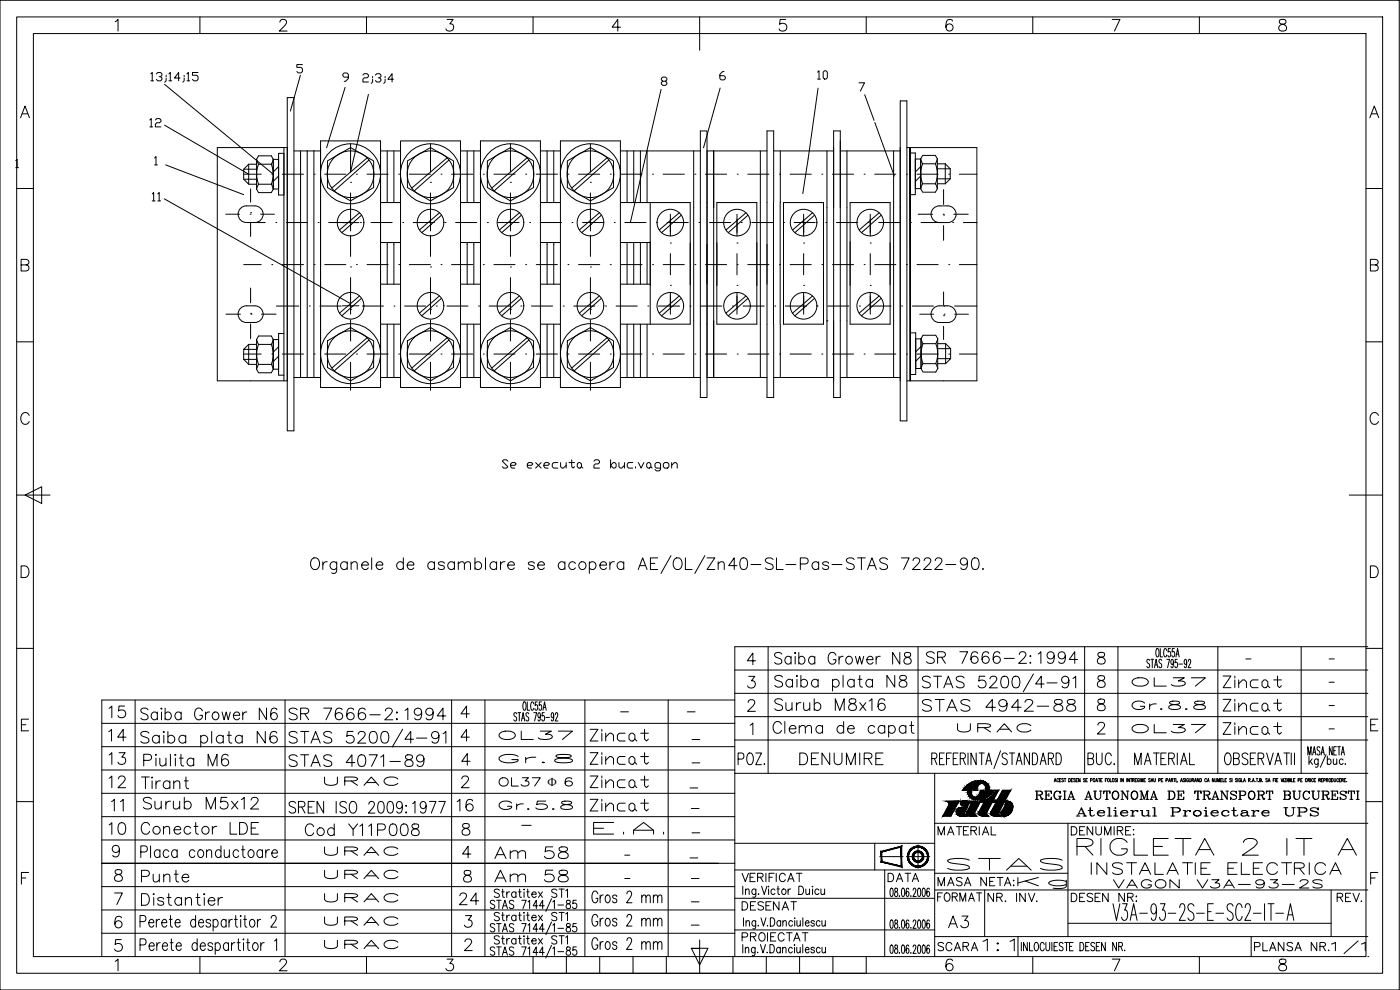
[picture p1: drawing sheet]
<svg xmlns="http://www.w3.org/2000/svg" width="420mm" height="297mm" viewBox="0 0 420 297" stroke-linecap="round" stroke-linejoin="round" font-family="sans-serif">
<defs><g id="words">
<g font-size="9.3">
<text x="275.5" y="208.8">STAS 5200/4-91</text>
<text x="85.4" y="225.4">STAS 5200/4-91</text>
</g>
<text font-size="8.8" x="322.1" y="257.9">RIGLETA 2 IT A</text>
<g font-size="8.4">
<text x="40.9" y="225.4">Saiba plata N6</text>
<text x="230.7" y="222.2">Clema de capat</text>
</g>
<text font-size="7.5" x="398.3" y="287.5">1/1</text>
<g font-size="7.1">
<text x="231.1" y="200.4">Saiba Grower N8</text>
<text x="276.9" y="200.4">SR 7666-2:1994</text>
<text x="365.8" y="207.4">Zincat</text>
<text x="231.4" y="214.5">Surub M8x16</text>
<text x="275.5" y="214.5">STAS 4942-88</text>
<text x="365.8" y="214.5">Zincat</text>
<text x="31.4" y="216.6">15</text>
<text x="40.9" y="217.3">Saiba Grower N6</text>
<text x="85.4" y="217.3">SR 7666-2:1994</text>
<text x="365.8" y="221.5">Zincat</text>
<text x="31.4" y="223.7">14</text>
<text x="176" y="223.7">Zincat</text>
<text x="31.4" y="230.7">13</text>
<text x="42" y="231.1">Piulita M6</text>
<text x="85.4" y="231.1">STAS 4071-89</text>
<text x="176" y="230.7">Zincat</text>
<text x="220.1" y="230.7">POZ.</text>
<text x="238.8" y="230.7">DENUMIRE</text>
<text x="325.3" y="230.7">BUC.</text>
<text x="41.3" y="237.8">Tirant</text>
<text x="176" y="237.4">Zincat</text>
<text x="32.1" y="244.5">11</text>
<text x="41.6" y="244.1">Surub M5x12</text>
<text x="85.4" y="245.2">SREN ISO 2009:1977</text>
<text x="135.8" y="244.5">16</text>
<text x="176" y="244.5">Zincat</text>
<text x="31.4" y="251.5">10</text>
<text x="41.3" y="251.5">Conector LDE</text>
<text x="90.3" y="251.9">Cod Y11P008</text>
<text x="176.7" y="251.5">E.A.</text>
<text x="147.1" y="258.9">Am 58</text>
<text x="283.3" y="262.5">STAS</text>
<text x="326.3" y="263.5">INSTALATIE ELECTRICA</text>
<text x="41.3" y="266">Punte</text>
<text x="147.1" y="266">Am 58</text>
<text x="136.5" y="272.7">24</text>
<text x="176.4" y="272">Gros 2 mm</text>
<text x="176.4" y="279">Gros 2 mm</text>
<text x="283.3" y="279.8">A3</text>
<text x="176.4" y="286.1">Gros 2 mm</text>
<text x="293.9" y="286.5">1:1</text>
</g>
<g font-size="6.6">
<text x="149.6" y="142.5">Se executa 2 buc.vagon</text>
<text x="31.4" y="237.4">12</text>
<text x="304.1" y="267.8">Kg</text>
<text x="41.3" y="272.7">Distantier</text>
</g>
<g font-size="6.2">
<text x="107.6" y="26.1">2;3;4</text>
<text x="321.7" y="246.2">Atelierul Proiectare UPS</text>
<text x="221.5" y="274.5">DESENAT</text>
</g>
<g font-size="5.7">
<text x="244.1" y="25">10</text>
<text x="43.7" y="39.2">12</text>
<text x="44.4" y="61.4">11</text>
<text x="338.7" y="207.1">OL37</text>
<text x="338.7" y="214.1">Gr.8.8</text>
<text x="286.1" y="220.8">URAC</text>
<text x="338.7" y="221.2">OL37</text>
<text x="148.5" y="223">OL37</text>
<text x="148.5" y="230">Gr.8</text>
<text x="96.3" y="236.7">URAC</text>
<text x="148.5" y="237.1">OL37 6</text>
<text x="148.5" y="244.1">Gr.5.8</text>
<text x="309.4" y="240.9">REGIA AUTONOMA DE TRANSPORT BUCURESTI</text>
<text x="280.5" y="251.9">MATERIAL</text>
<text x="320.3" y="251.9">DENUMIRE:</text>
<text x="96.3" y="257.9">URAC</text>
<text x="96.3" y="264.9">URAC</text>
<text x="221.5" y="265.6">VERIFICAT</text>
<text x="265.3" y="265.6">DATA</text>
<text x="280.5" y="267.1">MASA NETA:</text>
<text x="333" y="267.8">VAGON V3A-93-2S</text>
<text x="96.3" y="272">URAC</text>
<text x="280.1" y="271.6">FORMAT</text>
<text x="295.3" y="271.6">NR. INV.</text>
<text x="320.3" y="271.6">DESEN NR:</text>
<text x="400" y="271.6">REV.</text>
<text x="96.3" y="278.7">URAC</text>
<text x="96.3" y="285.7">URAC</text>
<text x="221.5" y="283.6">PROIECTAT</text>
<text x="280.5" y="286.5">SCARA</text>
<text x="375.4" y="286.5">PLANSA NR.</text>
</g>
<text font-size="3.7" x="164.3" y="235.8">F</text>
<g font-size="2.6">
<text x="372.5" y="199">-</text>
<text x="397.6" y="199">-</text>
<text x="397.6" y="206">-</text>
<text x="185.2" y="214.8">-</text>
<text x="205" y="214.8">-</text>
<text x="397.6" y="213.1">-</text>
<text x="397.6" y="219.8">-</text>
<text x="206.4" y="223">-</text>
<text x="206.4" y="230">-</text>
<text x="206" y="237.8">-</text>
<text x="206.4" y="243.8">-</text>
<text x="155.2" y="248.7">-</text>
<text x="206.4" y="251.2">-</text>
<text x="186.3" y="257.9">-</text>
<text x="206" y="258.6">-</text>
<text x="186.3" y="264.9">-</text>
<text x="206.4" y="264.9">-</text>
<text x="206.4" y="271.6">-</text>
<text x="206.4" y="278.7">-</text>
<text x="206.4" y="285.7">-</text>
</g>
</g></defs>
<!-- layer: 0 -->
<g fill="none" stroke="#000" stroke-width=".3">
<path d="M0 .1h419.9v296.9h-419.9zM5 5.1h409.9v286.9h-409.9zM10 10.1h399.9v276.9h-399.9zM34.6 6.5l.8-.7v3.5M60 5.1v5M84 6.7l.2-.5a1.13 1.13 0 0 1 1.5-.2 .8 .8 0 0 1 .1 1.2l-2 2.1h2.4M90.8 19.4h-1.7v.8h1.2l.5 .4v.9l-.5 .4h-.8l-.4-.4M110 5.1v5M134.2 5.8h1.8l-1 1.4a1.12 1.12 0 0 1 1.2 1.3 1.12 1.12 0 0 1-1.5 .8l-.5-.1-.4-.5M160 5.1v5M186.2 8.2h-2.5l1.7-2.4v3.5M210 5.1v10"/>
<path d="M235.8 5.8h-1.7l-.1 1.5a1.24 1.24 0 0 1 1.8 0 1.24 1.24 0 0 1-.2 1.8 1.24 1.24 0 0 1-1.8-.4M260 5.1v5M285.9 6.3a1.05 1.05 0 0 0-1.5-.3 2.73 2.73 0 0 0 0 3.2 1.09 1.09 0 0 0 1.6-.5 1.09 1.09 0 0 0-.8-1.5 1.09 1.09 0 0 0-1.3 1M310 5.1v5M333.8 5.8h2.3l-1.6 3.5M359.9 5.1v5M384.1 6a.71 .71 0 0 0 .4 1.2 1.43 1.43 0 0 1 1.6 1.5 1.21 1.21 0 0 1-1.4 .7 1.21 1.21 0 0 1-.9-1.2 1.59 1.59 0 0 1 1.6-1 .71 .71 0 0 0 .4-1.2l-.5-.2zM6.2 35.3l1.3-3.5 1.3 3.5M6.7 34.1h1.6M45.3 22.2l.4-.4v2.5M45.3 24.3h.8M46.9 22.2l.4-.4h.9l.4 .4v.4l-.4 .4h-.4"/>
<path d="M48.2 23l.4 .4v.4l-.4 .5h-.9l-.4-.5M49.4 25.3l32.6 27M49.4 37.6l25.2 14.7M49.9 23.4v.9l-.5 .4M49.9 22.6v.4M50.7 22.2l.4-.4v2.5M50.7 24.3h.8M54 23.4h-1.6l1.2-1.6v2.5M55.3 23.4v.9l-.4 .4M55.3 22.6v.4M56.1 22.2l.4-.4v2.5M56.1 24.3h.8"/>
<path d="M59.4 21.8h-1.6v.8h1.2l.4 .4v.8l-.4 .5h-.8l-.4-.5M86.2 29.3h2v100h-2zM90.1 22.6l-2.9 10.7M103.6 26.2l-5.6 18.2M104.5 23.2h-1.2l-.4-.5v-.4l.4-.4h.8l.4 .4v1.3l-.8 .8h-.4M110.6 28.3l-5.4 23.3M198.4 26.8l-9.2 40M198.9 24.4l-.4-.4v-.5l.4-.4h.8l.4 .4v.5l-.4 .4h-.8l-.4 .4v.4l.4 .4h.8l.4-.4v-.4l-.4-.4M216.1 26.4l-5 17.9M217.3 21.5h-.4l-.9 .8v1.2l.5 .5h.8l.4-.5v-.4l-.4-.4h-1.3M245.5 26.4l-4.6 31.7M250.2 39.3h2v80h-2z"/>
<path d="M257.8 24.8h1.7l-1.3 2.5M259.5 28.4l2.8 7.7M262.5 36.7l5.9 16.1M270.2 30.3h2v96h-2zM411.1 35.3l1.3-3.5 1.4 3.5M411.6 34.1h1.7M4.7 48.2l.4-.4v2.5M4.7 50.3h.9M5 56.6h5M46.4 47.4l.4-.4v2.5M46.4 49.5h.8M49.3 59.7l55.9 31.4"/>
<path d="M49.7 49.5l23.4 8.9M73.1 52.3h5.3M73.1 53.8h3.9M74.6 49.3v6h2.4M74.6 49.3h2.4M74.6 49.3l-1.5 1.5M75.2 56.7v3.9M77 50.8h-3.9v3l1.5 1.5M77 47.8v9M77 56.8l.6 1h3.8l.6-1M77 47.8l.6-1h3.8l.6 1M77 47.8l.6 1.5"/>
<path d="M77.6 55.3h3.8M77.6 49.3h3.8M77.6 55.3l-.6 1.5M77.6 49.3a7.9 7.9 0 0 0 0 6M81.4 49.3a7.9 7.9 0 0 1 0 6M81.4 55.3l.6 1.5M81.6 52.3h.1M82 47.8v9M82 56.7h1.6M82 47.8h1.6M82 47.8l-.6 1.5M83.6 50l-1.6 1.6"/>
<path d="M83.6 52.8l-1.6 1.6M84.7 52.3h6.4M85.2 44.3v70M85.2 46h-1.6v12.5h1.6M86.2 44.3h-21v70h21M88.2 45.3h4M90.2 45.3v68M92.2 45.3h4M92.2 45.3v68M94.2 45.3v68M94.3 52.3h.1M96.2 42.3h18v74h-18z"/>
<path d="M97.4 52.3h6.4M98.3 48.3l6.9-4 6.9 4v8l-6.9 4-6.9-4zM105.2 54.7h.1M105.2 43.1v8.4M105.2 57.9v11.4M107 52.3h.1M110.1 52.3h6.4M110.2 47.4l-10.6 9M110.8 48l-10.5 9.3M114.2 45.3h6M116.2 45.3v15.5M118.2 45.3v15.5"/>
<path d="M119.7 52.3h.1M120.2 42.3h18v74h-18zM122.3 48.3l6.9-4 6.9 4v8l-6.9 4-6.9-4zM122.8 52.3h6.4M129.2 54.7h.1M129.2 43.1v8.4M129.2 57.9v11.4M132.4 52.3h.1M134.2 47.4l-10.6 9M134.7 48l-10.4 9.3M135.5 52.3h6.4M138.2 45.3h6"/>
<path d="M140.2 45.3v15.5M142.2 45.3v15.5M144.2 42.3h18v74h-18zM145.1 52.3h.1M146.3 48.3l6.9-4 6.9 4v8l-6.9 4-6.9-4zM148.2 52.3h6.4M153.2 54.7h.1M153.2 43.1v8.4M153.2 57.9v11.4M157.8 52.3h.1M158.2 47.4l-10.6 9M158.7 48l-10.4 9.3"/>
<path d="M160.9 52.3h6.4M162.2 45.3h6M164.2 45.3v15.5M166.2 45.3v15.5M168.2 42.3h18v74h-18zM170.3 48.3l6.9-4 6.9 4v8l-6.9 4-6.9-4zM170.5 52.3h.1M173.6 52.3h6.4M177.2 54.7h.1M177.2 43.1v8.4M177.2 57.9v11.4M182.2 47.4l-10.6 9"/>
<path d="M182.7 48l-10.4 9.3M183.2 52.3h.1M186.2 45.3h24M186.3 52.3h6.4M188.2 45.3v15.5M190.2 45.3v15.5M192.2 45.3v15.5M194.2 45.3v15.5M195.8 52.3h.1M199 52.3h6.4M208.2 45.3v68M208.5 52.3h.1"/>
<path d="M211.7 52.3h6.4M221.2 52.3h.1M224.4 52.3h6.4M228.2 45.3v68M230.2 45.3h-18v68h18M232.2 45.3h18M233.9 52.3h.1M234.2 45.3v68M237.1 52.3h6.4M246.6 52.3h.1M248.2 45.3v68M249.8 52.3h6.4"/>
<path d="M252.2 45.3h18M254.2 45.3v68M259.3 52.3h.1M262.5 52.3h6.4M268.2 45.3v68M270.2 44.3v70M272 52.3h.1M272.2 44.3h21v70h-21M273.1 45.9h1.6v12.5h-1.6M275.2 52.3h6.4M276.3 47.6l.6 1.5a7.9 7.9 0 0 0 0 6l-.6 1.5M276.3 56.6l.6 1.1h3.8l.6-1.1"/>
<path d="M276.3 47.7h-1.6v8.9h1.6M276.3 52.8l-1.6 1.6M276.3 50l-1.6 1.6M276.3 47.7v8.9M276.3 47.7l.6-1.1h3.8l.6 1.1M276.9 55.1h3.8M276.9 49.1h3.8M281.3 49.2h2.4M281.3 47.7v8.9M281.3 53.7h3.9M281.3 50.6h3.9M281.3 47.6l-.6 1.5a7.9 7.9 0 0 1 0 6l.6 1.5"/>
<path d="M281.3 55.1h2.4M283.2 56.9v4.4M283.7 49.2l1.5 1.4M283.7 49.2v5.9M284.7 52.3h.1M285.2 53.7l-1.5 1.4M285.2 50.6v3.1M287.9 52.3h5.3M409.9 56.6h5M6.3 79.5l2-.2a.8 .8 0 0 0 0-1.3l-2-.2v3.5h1.5a.92 .92 0 0 0 .9-.9 .92 .92 0 0 0-.9-.9M67.7 64.3h4.2M73.1 79.4h5.3"/>
<path d="M75 64.3h.1M75.2 63.8h.1M75.2 67v3.9M76.5 66.8a2.5 2.5 0 0 0 2.5-2.5 2.5 2.5 0 0 0-2.5-2.5 4.9 4.9 0 0 0-4.1 .5 2.5 2.5 0 0 0-.8 2.8 2.5 2.5 0 0 0 2.4 1.7h5.6M78.2 64.3h4.2M81.6 79.4h.1M82.8 66.8h.1M84.7 79.4h6.4M85.9 66.8h6.4M94.3 79.4h.1M95.5 66.8h.1M97.4 79.4h6.4"/>
<path d="M98.6 66.8h9.1M105.2 67.4h.1M105.2 70.6v6.3M107 79.4h.1M107.9 63.8l-6 5.2M108.2 66.8h.1M108.5 64.5l-5.9 5.3M110.1 79.4h6.4M111.3 66.8h6.4M114.2 73.3v12h6M114.2 72.8h6M114.4 60.8h5.8"/>
<path d="M116.2 72.8v12.5M118.2 72.8v12.5M119.7 79.4h.1M120.9 66.8h.1M122.8 79.4h6.4M124 66.8h6.4M129.2 67.4h.1M129.2 70.6v6.3M131.9 63.8l-6 5.2M132.4 79.4h.1M132.5 64.5l-5.9 5.3M133.6 66.8h.1"/>
<path d="M135.5 79.4h6.4M136.7 66.8h6.4M138.2 72.8h6M138.4 60.8h5.8M140.2 72.8v12.5M142.2 72.8v12.5M145.1 79.4h.1M146.3 66.8h.1M148.2 79.4h6.4M149.4 66.8h6.4M153.2 67.4h.1M153.2 70.6v6.3"/>
<path d="M155.9 63.8l-6 5.2M156.5 64.5l-5.9 5.3M157.8 79.4h.1M159 66.8h.1M160.9 79.4h6.4M162.1 66.8h6.4M162.2 72.8h6M162.4 60.8h5.8M164.2 72.8v12.5M166.2 72.8v12.5M170.5 79.4h.1M171.7 66.8h.1"/>
<path d="M173.6 79.4h6.4M174.8 66.8h6.4M177.2 67.4h.1M177.2 70.6v6.3M179.9 63.8l-6 5.2M180.5 64.5l-5.9 5.3M183.2 79.4h.1M184.4 66.8h.1M186.2 60.8h20.9v36.5h-20.9M186.2 72.8h8.9M186.3 79.4h6.4M187.5 66.8h6.4"/>
<path d="M188.2 72.8v12.5M190.2 72.8v12.5M192.2 72.8v12.5M194.2 72.8v12.5M195.1 60.8v36.5M195.8 79.4h.1M197.1 66.8h.1M199 79.4h6.4M200.2 66.8h6.4M201.2 72.9h.1M201.2 64.3v6.5M201.2 76.1v6.4"/>
<path d="M203.9 63.8l-6 5.2M204.5 64.5l-5.9 5.3M208.5 79.4h.1M209.8 66.8h.1M211.7 79.4h6.4M212.2 60.8v-21.5h-2v80h2v-22M212.9 66.8h6.4M214.2 62.3v-17v17M214.2 62.3v34M215.1 60.8h12v36.5h-12zM221.2 72.9h.1M221.2 64.3v6.5"/>
<path d="M221.2 76.1v6.4M221.2 79.4h.1M222.5 66.8h.1M223.9 63.8l-6 5.2M224.4 79.4h6.4M224.5 64.6l-5.9 5.2M225.6 66.8h6.4M232.1 60.8v36.5M232.2 60.8v-21.5h-2v80h2v-22M233.9 79.4h.1M235.1 60.8h12v36.5h-12zM235.2 66.8h.1"/>
<path d="M237.1 79.4h6.4M238.3 66.8h6.4M241.2 72.9h.1M241.2 64.3v6.5M241.2 76.1v6.4M243.9 63.8l-6 5.2M244.5 64.6l-5.9 5.2M246.6 79.4h.1M247.8 66.8h.1M249.8 79.4h6.4M251 66.8h6.4M259.3 79.4h.1"/>
<path d="M260.5 66.8h.1M261.2 72.9h.1M261.2 64.3v6.5M261.2 76.1v6.4M262.5 79.4h6.4M263.7 66.8h6.4M263.9 63.8l-6 5.2M264.5 64.6l-5.9 5.2M267.1 60.8v36.5h-12v-36.5h12.1M272 79.4h.1M273.2 66.8h.1M275.2 79.4h6.4"/>
<path d="M275.5 64.3h4.4M276.4 66.8h8a2.5 2.5 0 0 0 2.5-2.5 2.5 2.5 0 0 0-2.5-2.5 4.9 4.9 0 0 0-4 .5 2.5 2.5 0 0 0-.8 2.8 2.5 2.5 0 0 0 2.3 1.7M283.1 64.3h.1M283.2 64.5h.1M283.2 67.7v4.4M284.7 79.4h.1M285.9 66.8h.1M286.2 64.3h4.4M287.9 79.4h5.3M289.1 66.8h4.1M411.3 79.5l2-.2a.8 .8 0 0 0 0-1.3l-2-.2v3.5h1.5a.92 .92 0 0 0 .8-.9 .92 .92 0 0 0-.8-.9M67.8 94.3h4.4"/>
<path d="M72.4 92.3a4.9 4.9 0 0 1 4.1-.5 2.5 2.5 0 0 1 2.5 2.5 2.5 2.5 0 0 1-2.5 2.5 4.9 4.9 0 0 1-4.1-.6 2.5 2.5 0 0 1 0-3.9zM75.2 94h.1M75.2 86.4v4.5M75.2 97.2v4.4M75.3 94.3h.1M78.5 94.3h4.3M83 91.8h6.7M92.8 91.8h.1M96 91.8h6.4M102.7 91.8h5M105.2 80.1h.1M105.2 92.8h.1"/>
<path d="M105.2 83.3v11M105.2 96v6.3M105.5 91.8h.1M107.9 88.8l-6 5.2M108.5 89.5l-5.9 5.3M108.7 91.8h6.4M114.2 97.3h6M116.2 97.3v16h2M118.2 97.3v16M118.2 91.8h.1M121.4 91.8h6.4M129.2 80.1h.1"/>
<path d="M129.2 92.8h.1M129.2 83.3v11M129.2 96v6.3M130.9 91.8h.1M131.9 88.8l-6 5.2M132.5 89.5l-5.9 5.3M134.1 91.8h6.4M138.2 97.3h6M138.2 85.3h6M140.2 97.3v16M142.2 97.3v16M143.6 91.8h.1"/>
<path d="M146.8 91.8h6.4M153.2 80.1h.1M153.2 92.8h.1M153.2 83.3v11M153.2 96v6.3M155.9 88.8l-6 5.2M156.3 91.8h.1M156.5 89.5l-5.9 5.3M159.5 91.8h6.4M162.2 97.3h6M162.2 85.3h6M164.2 97.3v16"/>
<path d="M166.2 97.3v16M169 91.8h.1M172.2 91.8h6.4M177.2 80.1h.1M177.2 92.8h.1M177.2 83.3v11M177.2 96v6.3M179.9 88.8l-6 5.2M180.5 89.5l-5.9 5.3M181.7 91.8h.1M184.9 91.8h6.4M186.2 85.3h8.9"/>
<path d="M188.2 97.3v16M190.2 97.3v16M192.2 97.3v16h-6M194.2 97.3v16M194.4 91.8h.1M197.6 91.8h6.3M201.2 85.6h.1M201.2 87.8v6.5M203.8 88.8l-6 5.2M204.4 89.5l-5.9 5.3M207.1 91.8h.1M210.3 91.8h6.3"/>
<path d="M214.2 96.3v17v-17M219.8 91.8h.1M221.2 85.6h.1M221.2 87.8v6.5M223 91.8h6.3M223.8 88.8l-5.9 5.2M224.5 89.5l-5.9 5.3M232.5 91.8h.1M235.7 91.8h6.3M241.2 85.6h.1M241.2 87.8v6.5M243.8 88.8l-6 5.2"/>
<path d="M244.4 89.5l-5.9 5.3M245.2 91.8h.1M248.2 96.3h.1M248.4 91.8h6.3M257.9 91.8h.1M261.1 91.8h6.3M261.2 85.6h.1M261.2 87.8v6.5M263.8 88.8l-6 5.2M264.4 89.5l-5.9 5.3M270.6 91.8h.1M273.2 99.9h1.6v12.5h-1.6"/>
<path d="M273.8 91.8h6.3M276 94.3h4.2M280.4 92.3a4.9 4.9 0 0 1 4-.5 2.5 2.5 0 0 1 2.5 2.5 2.5 2.5 0 0 1-2.5 2.5 4.9 4.9 0 0 1-4-.6 2.5 2.5 0 0 1 0-3.9zM283.2 94.7h.1M283.2 87.6v4M283.2 97.9v4M283.3 91.8h.1M283.3 94.3h.1M286.5 91.8h6.7M286.5 94.3h4.1M5 102.6h5M73.1 106.2h5.3"/>
<path d="M73.1 104.8v3M74.6 103.3l-1.5 1.5h3.9M74.6 103.3v6M74.6 109.3h2.4M74.6 103.3h2.4M77 110.8l.6 1.1h3.8l.6-1.1M77 101.8v9M77 101.8l.6-1h3.8l.6 1M77 101.8l.6 1.5M77 107.8h-3.9l1.5 1.5M77.6 109.3h3.8M77.6 103.3h3.8"/>
<path d="M77.6 109.3l-.6 1.5M77.6 103.3a7.9 7.9 0 0 0 0 6M81.4 103.3a7.9 7.9 0 0 1 0 6M81.4 109.3l.6 1.5M81.6 106.2h.1M82 101.8v9M82 110.8h1.6M82 101.9h1.6M82 101.8l-.6 1.5M83.6 104.1l-1.6 1.5M83.6 106.9l-1.6 1.6M84.7 106.2h6.4"/>
<path d="M85.2 100.1h-1.6v12.5h1.6M88.2 113.3h4M92.2 113.3h4M94.3 106.2h.1M97.4 106.2h6.4M98.3 102.3l6.9-4 6.9 4v8l-6.9 4-6.9-4zM105.2 105.5h.1M105.2 108.7v8.4M107 106.2h.1M110.1 106.2h6.4M110.2 101.3l-10.6 9.1M110.8 102l-10.5 9.3"/>
<path d="M114.2 113.3h2M118.2 113.3h2M119.7 106.2h.1M122.3 102.3l6.9-4 6.9 4v8l-6.9 4-6.9-4zM122.8 106.2h6.4M129.2 105.5h.1M129.2 108.7v8.4M132.4 106.2h.1M134.2 101.3l-10.6 9.1M134.7 102l-10.4 9.3M135.5 106.2h6.4M138.2 113.3h2"/>
<path d="M140.2 113.3h4M145.1 106.2h.1M146.3 102.3l6.9-4 6.9 4v8l-6.9 4-6.9-4zM148.2 106.2h6.4M153.2 105.5h.1M153.2 108.7v8.4M157.8 106.2h.1M158.2 101.3l-10.6 9.1M158.7 102l-10.4 9.3M160.9 106.2h6.4M162.2 113.3h6M170.3 102.3l6.9-4 6.9 4v8l-6.9 4-6.9-4z"/>
<path d="M170.5 106.2h.1M173.6 106.2h6.4M177.2 105.5h.1M177.2 108.7v8.4M182.2 101.3l-10.6 9.1M182.7 102l-10.4 9.3M183.2 106.2h.1M186.3 106.2h6.4M192.2 113.3h18M195.8 106.2h.1M199 106.2h6.4M208.5 106.2h.1"/>
<path d="M211.7 106.2h6.4M221.2 106.2h.1M224.4 106.2h6.4M232.2 113.3h18M233.9 106.2h.1M237.1 106.2h6.4M246.6 106.2h.1M249.8 106.2h6.4M252.2 113.3h18M259.3 106.2h.1M262.5 106.2h6.4M272 106.2h.1"/>
<path d="M273.2 114.3l-.1-70 .1 70M274.8 101.7h1.6M274.8 110.6h1.6M275.2 106.2h6.4M276.4 110.6l.6 1h3.8l.6-1M276.4 106.8l-1.6 1.6M276.4 104l-1.6 1.6M276.4 101.6v9M276.4 101.6l.6-1h3.8l.6 1M276.4 101.6l.6 1.5M277 109.1h3.8M277 103.1h3.8"/>
<path d="M277 109.1l-.6 1.5M277 103.1a7.9 7.9 0 0 0 0 6M280.8 103.1a7.9 7.9 0 0 1 0 6M280.8 109.1l.6 1.5M281.4 104.6h3.9M281.4 103.1h2.4M281.4 107.6h3.9l-1.5 1.5M281.4 101.6v9M281.4 109.1h2.4M281.4 101.6l-.6 1.5M283.8 103.1v6M283.8 103.1l1.5 1.5"/>
<path d="M284.7 106.2h.1M285.3 104.6v3M287.9 106.2h5.3M409.9 102.6h5M8.8 124.6a1.29 1.29 0 0 0-1.5-.8 1.29 1.29 0 0 0-1 1.3 1.53 1.53 0 0 0 .3 1.7 1.53 1.53 0 0 0 1.7 .3l.5-.6M413.7 124.6a1.28 1.28 0 0 0-1.5-.8 1.28 1.28 0 0 0-1 1.3 1.53 1.53 0 0 0 .3 1.7 1.53 1.53 0 0 0 1.7 .3l.5-.6M5 148.5h10M7.5 148.5l5-2.5v5zM404.9 148.5h10M6.3 169.8h1.2a1.86 1.86 0 0 1 1.2 1.7 1.86 1.86 0 0 1-1.2 1.8h-1.2zM411.3 169.8h1.1a1.86 1.86 0 0 1 1.3 1.7 1.86 1.86 0 0 1-1.3 1.8h-1.1zM5 194.5h5"/>
<path d="M230.5 194v38M275.5 194v38M325.5 194v38M335.5 194v38M365.5 194v38M390.5 194v38M409.9 194.5h5M410.5 194h-190v38M6.4 217.5h1.4M8.6 215.8h-2.2v3.5h2.2M30.6 217h189.9M40.6 210v77"/>
<path d="M85.5 210v77M135.5 210v77M145.5 210v77M175.5 210v77M200.5 210v77M220.5 210h-189.9v77M220.5 201h190M220.5 208h190M220.5 215h190M411.4 217.5h1.3M413.5 215.8h-2.1v3.5h2.1M30.6 224h189.9"/>
<path d="M30.6 231h189.9M30.6 238h189.9M220.5 222h190M280.5 232v55M288.8 237.1h1.2M289.9 235.9l-.4 .4M290.5 237.1a2.26 2.26 0 0 0 .8 2.3M291 236.1l-.4 1M291.3 239.4l1.1 .5M291.6 237.1a1.39 1.39 0 0 0 1.3 2.1M292.3 236.1l-.1 1h1v-.8M292.7 234.4l2-.1 1.4 .6"/>
<path d="M292.7 234.3l-1.5 .6M293.2 236.3h.1M294 238.3l-.5 .6-.6 .3M294.1 237.9l-.1 .4M294.1 237.9h.1M294.2 237.1v.8M294.2 235.1h1a1.52 1.52 0 0 1 .6 2M294.2 237.1h1M294.2 235.1l-1 1.2M295.2 237.1l-.2 1M296.1 234.9a2.26 2.26 0 0 1 .7 2.2M296.2 239.8l-1 .4-1.4 .2"/>
<path d="M296.8 237.1l-.4 1M297.3 237.1h1.3M297.9 238.6l-.3 .3M298.1 237.8h-.1M299.1 237.1h.6l-1.6 3h1.4l-.4 .6h-1.4l-1.6 3.3 .1 .5 .5 .4h-1.7a1 1 0 0 1-1.2-1.2l1.5-3h-1.4M299.2 237.1l-1.3 1.5M300.9 237.1h2.4l-3.6 6.7 .1 .7 .6 .4h-1.8a.99 .99 0 0 1-1.2-1.2l1.4-2.6h.6l.7-1.4h-.6zM316.4 234.6l.3-1 .3 1M316.5 234.2h.4M317.7 233.8a.29 .29 0 0 0-.3-.2 .29 .29 0 0 0-.2 .4v.2a.29 .29 0 0 0 .2 .4 .29 .29 0 0 0 .3-.3M318 234.1h.2M318.4 233.6h-.4v1"/>
<path d="M319.2 233.7h-.5l.5 .6-.2 .3-.3-.2M319.4 233.6h.5M319.6 233.6v1M320.7 233.6a.5 .5 0 0 1 .6 .5 .5 .5 0 0 1-.6 .5zM321.5 234.1h.3M322 233.6h-.5v1M322.7 233.7h-.5l.5 .5v.3l-.5-.1M322.9 234.1h.3M323.4 233.6h-.5v1M324.2 233.6v1l-.6-1v1M325.7 233.7h-.6l.6 .6-.2 .3-.4-.2M325.9 234.1h.3"/>
<path d="M326.4 233.6h-.5v1M327.3 234.1h.4v-.5h-.4v1M328.2 233.6h.1a.44 .44 0 0 1 .4 .5 .44 .44 0 0 1-.6 .3zM328.9 234.6l.2-1 .3 1M329 234.2h.3M329.7 233.6h.5M329.9 233.6v1M330.3 234.1h.3M330.8 233.6h-.5v1M331.7 234.1h.3M332.2 233.6h-.5v1M332.5 233.6h.1a.44 .44 0 0 1 .4 .5 .44 .44 0 0 1-.6 .3z"/>
<path d="M333.2 233.6v1h.4M334 233.6a.48 .48 0 0 1 .4 .5 .48 .48 0 0 1-.4 .4zM335.1 233.7h-.5l.5 .5v.3l-.5-.1M335.3 233.6v1M336.3 233.6v1M337.1 233.6v1l-.5-1v1M338.1 233.6v1M338.9 233.6v1l-.5-1v1M339.2 233.6h.5M339.5 233.6v1M339.9 234.1l.4-.1v-.4h-.4v1M340.2 234.1l.2 .5"/>
<path d="M340.7 234.1h.3M341.1 233.6h-.4v1M341.9 233.8a.29 .29 0 0 0-.3-.2 .29 .29 0 0 0-.2 .4v.2a.29 .29 0 0 0 .2 .4 .29 .29 0 0 0 .3-.4h-.2M342.1 233.6v1M342.4 234.6v-1l.3 1 .3-1v1M343.3 234.1h.3M343.8 233.6h-.5v1M345.2 233.7h-.5l.5 .6-.2 .3-.3-.2M345.4 234.6l.3-1 .3 1M345.5 234.2h.4M346.2 233.6v.7l.3 .3 .2-.2 .1-.8M347.7 234.1h.5v-.5h-.5v1"/>
<path d="M348.5 234.1h.3M349 233.6h-.5v1M349.9 234.1h.5v-.5h-.5v1M350.7 234.6l.3-1 .3 1M350.8 234.2h.4M351.5 234.1l.4-.1v-.4h-.4v1M351.7 234.1l.3 .5M352.3 233.6h.5M352.5 233.6v1M352.9 233.6v1M354.3 234.6l.3-1 .3 1M354.4 234.2h.4"/>
<path d="M355.6 233.7h-.5l.5 .6-.2 .3-.3-.2M355.8 233.6v1M356.7 233.8a.29 .29 0 0 0-.4-.2 .29 .29 0 0 0-.2 .4v.2a.29 .29 0 0 0 .3 .4 .29 .29 0 0 0 .3-.4h-.2M356.9 233.6v.8l.2 .2 .3-.2v-.8M357.7 234.1l.4-.1v-.4h-.4v1M357.9 234.1l.3 .5M358.5 234.6l.3-1 .3 1M358.6 234.2h.3M359.8 233.6v1l-.5-1v1M360.1 233.6a.5 .5 0 0 1 .5 .5 .5 .5 0 0 1-.5 .5zM362.1 233.8a.29 .29 0 0 0-.4-.2 .29 .29 0 0 0-.2 .4v.2a.29 .29 0 0 0 .2 .4 .29 .29 0 0 0 .4-.3M362.3 234.6l.3-1 .3 1"/>
<path d="M362.4 234.2h.4M364.3 233.6v1l-.5-1v1M364.6 233.6v.7l.2 .3 .3-.2v-.8M365.4 234.6v-1l.3 1 .3-1v1M366.3 234.1h.3M366.8 233.6h-.5v1M367 233.6v1h.5M367.6 234.1h.3M368.1 233.6h-.5v1M369.5 233.7h-.5l.5 .6-.1 .3-.4-.2M369.8 233.6v1M371.3 233.7h-.5l.5 .6-.2 .3-.3-.2"/>
<path d="M371.5 233.6v1M372.3 233.8a.29 .29 0 0 0-.3-.2 .29 .29 0 0 0-.2 .4v.2a.29 .29 0 0 0 .3 .4 .29 .29 0 0 0 .2-.4h-.1M372.6 233.6v1h.4M373.2 234.6l.3-1 .3 1M373.3 234.2h.4M374.7 234.1l.4-.1v-.4h-.4v1M374.9 234.1l.3 .5M375.8 234.6l.3-1 .3 1M375.9 234.2h.4M377 233.6h.5M377.3 233.6v1M378 234.1l.5-.1v-.4h-.5v1l.5-.1-.1-.4"/>
<path d="M380.4 233.7h-.5l.5 .6-.2 .3-.3-.2M380.6 234.6l.3-1 .3 1M380.7 234.2h.4M382.1 234.1h.3M382.6 233.6h-.5v1M382.8 233.6v1M383.1 234.1h.2M383.5 233.6h-.4v1M384.5 233.6l.2 1 .3-1M385.2 233.6v1M385.5 233.6h.5l-.5 1h.5M386.2 233.6v1"/>
<path d="M386.5 234.1l.4-.1v-.4h-.4v1l.4-.1-.1-.4M387.3 233.6v1M387.6 233.6v1h.4M388.2 234.1h.3M388.7 233.6h-.5v1M389.6 234.1h.4v-.5h-.4v1M390.4 234.1h.3M390.8 233.6h-.4v1M392.6 234.1l.4-.1v-.4h-.4v1M392.8 234.1l.3 .5M393.3 233.6v1M394.2 233.8a.29 .29 0 0 0-.4-.2 .29 .29 0 0 0-.2 .4v.2a.29 .29 0 0 0 .2 .4 .29 .29 0 0 0 .4-.3"/>
<path d="M394.4 234.1h.3M394.9 233.6h-.5v1M395.8 234.1l.4-.1v-.4h-.4v1M396 234.1l.3 .5M396.6 234.1h.3M397 233.6h-.4v1M397.3 234.1h.4v-.5h-.4v1M398 234.1l.5-.1v-.4h-.5v1M398.3 234.1l.2 .5M398.9 233.6h.1a.48 .48 0 0 1 .4 .5 .48 .48 0 0 1-.5 .4zM399.6 233.6a.5 .5 0 0 1 .5 .5 .5 .5 0 0 1-.5 .5zM400.4 233.6l.2 1 .3-.2v-.8"/>
<path d="M401.7 233.8a.29 .29 0 0 0-.3-.2 .29 .29 0 0 0-.2 .4v.2a.29 .29 0 0 0 .2 .4 .29 .29 0 0 0 .3-.3M402 234.1h.3M402.4 233.6h-.4v1M402.7 234.1l.4-.1v-.4h-.4v1M402.9 234.1l.3 .5M403.4 234.1h.3M403.9 233.6h-.5v1M410.5 232h-190v55M5 240.5h5M30.6 245h189.9M30.6 252h189.9M215.5 259h-184.9h189.9"/>
<path d="M220.5 253h60M262.5 253v8M264 257h7M272 257h7M275.5 253.5v7M280.5 247h130M283.8 240.4h4.2M287.4 241.1l-2 3.8h-2.4l1.7-3.3M289.7 243.4l.7-1.3-2.2 .2a1.29 1.29 0 0 0-1.2 1.3 1.29 1.29 0 0 0 1.3 1.3h2l-.7-.5M292.5 240.4h-1.4l.3 .2 .1 .6-1.3 2.5a1 1 0 0 0 1.2 1.2h1.7l-.3-.2M293.7 241.6l-1.3 2.4 .4 .7M301.7 240.4a1.99 1.99 0 0 1 2.1 1.1 1.99 1.99 0 0 1-.4 2.3l-.8 .7-.8 .3"/>
<path d="M301.8 241.4l-1.3 2.4a.91 .91 0 0 0 .3 .9 .91 .91 0 0 0 1 .1M320.5 247v34M409.9 240.5h5M6.4 263.4h1.4M8.6 261.8h-2.2v3.5M30.6 273h189.9M30.6 266h189.9M220.5 279h60M220.5 269.5h60M220.5 261h60M222.9 265.9v2.5M223.1 275.4v2.5"/>
<path d="M223.7 267.2l.5-.5 .5 .1 .1 1.6M223.7 266.7v1.7M223.9 276.7l.4-.5 .5 .1 .1 1.6M223.9 276.2v1.7M226.8 276.2l-.1 2.3-.3 .2-.5-.1M226.8 276.6l-.2-.3a.74 .74 0 0 0-1 .8 .74 .74 0 0 0 1 .7l.2-.3M226.8 266.7l-.1 2.3-.3 .2-.5-.1M226.8 267.1a.6 .6 0 0 0-.5-.4 .6 .6 0 0 0-.6 .4 .74 .74 0 0 0 .1 1.1 .74 .74 0 0 0 1-.2M228.4 275.4l.7 2.5 .8-2.5M228.6 265.9l.8 2.5 .8-2.5M230.7 266.7v1.7M231.2 275.4a1.34 1.34 0 0 1 1.3 .8 1.34 1.34 0 0 1-.4 1.6l-.9 .1z"/>
<path d="M232.6 267.1a.6 .6 0 0 0-.6-.4 .6 .6 0 0 0-.5 .4 .73 .73 0 0 0 0 1.1 .73 .73 0 0 0 1.1-.2M233.5 265.9v2l.1 .4 .4 .1M234.3 276.6l-.2-.3a.74 .74 0 0 0-.9 .8 .74 .74 0 0 0 .9 .7l.2-.3M234.3 276.2v1.7M234.9 276.7l.5-.5 .5 .1 .1 1.6M234.9 276.2v1.7M236.5 266.7v1.7M237.8 276.6l-.1-.3a.74 .74 0 0 0-1 .8 .74 .74 0 0 0 1 .7l.1-.3M238.5 276.2v1.7M239.2 276.2l.1 1.6 .4 .1 .5-.5M239.7 265.9a1.34 1.34 0 0 1 1.4 .8 1.34 1.34 0 0 1-.4 1.6l-1 .1zM240.2 276.2v1.7"/>
<path d="M240.9 275.4v2.5M241.7 276.9h1.1l-.2-.6a.74 .74 0 0 0-.9 .8 .74 .74 0 0 0 .9 .7l.2-.3M241.8 266.7l.1 1.6 .5 .1 .6-.5M243 266.7v1.7M243.9 265.9v.2zM243.9 266.7v1.7M244.4 276.6a.54 .54 0 0 0-.5-.4 .54 .54 0 0 0-.5 .4l.9 .6 .1 .3a.54 .54 0 0 1-.5 .4 .54 .54 0 0 1-.5-.4M245.8 267.1a.6 .6 0 0 0-.6-.4 .6 .6 0 0 0-.5 .4 .73 .73 0 0 0 0 1.1 .73 .73 0 0 0 1.1-.2M246.1 276.6l-.2-.3a.74 .74 0 0 0-.9 .8 .74 .74 0 0 0 .9 .7l.2-.3M246.4 266.7l.1 1.6 .5 .1 .5-.5M246.7 276.2l.1 1.6 .4 .1 .5-.5M247.5 266.7v1.7"/>
<path d="M247.7 276.2v1.7M265.5 261v26M267.3 266.6l.3-.1 .4 .5v1.5l-.4 .5-.3-.1-.1-.4zM267.3 276.1l.3-.1 .4 .5v1.6l-.4 .4-.3-.1-.1-.3zM268.6 266.6v.7a.85 .85 0 0 1 .8 .8 .85 .85 0 0 1-.6 .9 .93 .93 0 0 1-.3-1 .93 .93 0 0 1 .8-.7v-.7zM268.6 276.1v.8a.85 .85 0 0 1 .8 .7 .85 .85 0 0 1-.6 .9 .93 .93 0 0 1-.3-1 .93 .93 0 0 1 .8-.6v-.8zM269.9 268.7l.1 .2M269.9 278.3l.1 .1M270.7 266.6l.4-.1 .3 .5v1.5l-.3 .5-.4-.1-.1-.4zM270.7 276.1l.4-.1 .3 .5v1.6l-.3 .4-.4-.1-.1-.3zM272.7 266.8l-.4-.3a1.8 1.8 0 0 0 .1 2.5 .89 .89 0 0 0-.1-1.6l-.4 .8M272.7 276.4l-.4-.4a1.8 1.8 0 0 0 .1 2.5 .89 .89 0 0 0-.1-1.5l-.4 .7"/>
<path d="M273.4 268.7v.2M273.4 278.3v.1M274 267.1l.3-.6 .5 .2v.7l-.8 1.6h.9M274 276.6l.3-.6 .5 .3v.7l-.8 1.5h.9M275.6 266.6l.3-.1 .4 .5v1.5l-.4 .5-.3-.1-.2-.4zM275.6 276.1l.3-.1 .4 .5v1.6l-.4 .4-.3-.1-.2-.3zM276.9 266.6l.4-.1 .3 .5v1.5l-.3 .5-.4-.1-.1-.4zM276.9 276.1l.4-.1 .3 .5v1.6l-.3 .4-.4-.1-.1-.3zM278.9 276.4l-.4-.4a1.79 1.79 0 0 0 .1 2.5 .89 .89 0 0 0-.1-1.5l-.4 .7M280.5 267h130M280.5 262h40M295.5 267v14"/>
<path d="M320.5 277h79M334 271.2l1.1 4.9 1-4.9M336.9 271.2h1.4l-.8 1.9h.4a2.17 2.17 0 0 1-.3 3 .88 .88 0 0 1-1-.9M339.2 276.1l1-4.9 1.1 4.9M339.6 274.5h1.3M342 274h2.4M347.1 272.8l-.4 1.2-.4 .2a1.76 1.76 0 0 1 0-3l.4 .2a6.1 6.1 0 0 1 0 4.5l-.7 .2-.3-.2-.2-.5M348.2 271.2h1.5l-.8 1.9h.4a2.16 2.16 0 0 1-.3 3 .87 .87 0 0 1-1-.9M350.6 274h2.3M354.1 272.3v-.2a.87 .87 0 0 1 1-.9l.4 .4a2.47 2.47 0 0 1-.3 2.2l-1.3 2.3h1.8M358.3 271.9l-.2-.5a1.09 1.09 0 0 0-1.6 .4 1.09 1.09 0 0 0 .5 1.5 1.6 1.6 0 0 1 1.3 1.2 1.6 1.6 0 0 1-.6 1.6l-.9-.2-.3-.5M359.1 274h2.3"/>
<path d="M362.4 273.5h1.1M364.1 271.2h-1.7v4.9h1.7M364.9 274h2.3M370.1 271.9l-.3-.5a1.08 1.08 0 0 0-1.5 .4 1.08 1.08 0 0 0 .5 1.5 1.6 1.6 0 0 1 1.2 1.2 1.6 1.6 0 0 1-.6 1.6l-.9-.2-.2-.5M372.8 272.3a1.06 1.06 0 0 0-1.2-1.1 4.2 4.2 0 0 0 0 4.9 1.06 1.06 0 0 0 1.2-1.1M373.7 272.3v-.2a.87 .87 0 0 1 1-.9l.4 .4a2.51 2.51 0 0 1-.2 2.2l-1.3 2.3h1.8M376.2 274h2.3M379.5 271.2v4.9M380.5 271.2h1.9M381.4 271.2v4.9M382.9 274h2.3M386.2 276.1l1.1-4.9 1 4.9"/>
<path d="M386.6 274.5h1.3M399.5 267v14M411.4 263.4h1.3M413.5 261.8h-2.1v3.5M30.6 280h189.9M34.6 288.4l.8-.6v3.5M60 287v5M84 288.6l.3-.7 1-.1a.86 .86 0 0 1 .5 1.3l-2 2.2h2.4M110 287v5M134.2 287.8h1.8l-1 1.3a1.13 1.13 0 0 1 1.2 1.3 1.13 1.13 0 0 1-1.5 .9l-.5-.2-.4-.5M160 287v5h100v-5M170 287v5"/>
<path d="M180 287v5M190 287v5M200 287v5M207.5 284.5h5l-2.5 5zM210 282v10M220 287v5M222.9 283.4v2.5M223.7 284.7l.4-.5 .5 .2 .1 1.5M223.7 284.2v1.7M226.6 284.2l-.1 2.3-.3 .2-.4-.1M226.6 284.6l-.2-.2a.81 .81 0 0 0-1 .5 .81 .81 0 0 0 .6 1l.6-.4M227.4 285.7l-.1 .1h.2"/>
<path d="M228.2 283.4l.8 2.5 .7-2.5M230 287v5M230.2 285.7l-.1 .1h.2M231.1 283.4a1.34 1.34 0 0 1 1.3 .8 1.34 1.34 0 0 1-.4 1.6l-.9 .1zM234.2 284.6a.54 .54 0 0 0-.5-.4 .54 .54 0 0 0-.5 .4l-.1 .6a.68 .68 0 0 0 .7 .7l.4-.4M234.2 284.2v1.7M234.9 284.7l.4-.5 .5 .2 .1 1.5M234.9 284.2v1.7M237.8 284.6a.55 .55 0 0 0-.5-.4 .55 .55 0 0 0-.6 .4v.6a.68 .68 0 0 0 .7 .7l.4-.4M238.5 284.2v1.7M239.1 284.2l.1 1.6 .5 .1 .5-.5M240 287v5"/>
<path d="M240.2 284.2v1.7M240.9 283.4v2.5M241.7 285h1.1l-.2-.6a.81 .81 0 0 0-1 .5 .81 .81 0 0 0 .5 1l.7-.4M244.4 284.6a.54 .54 0 0 0-.5-.4 .54 .54 0 0 0-.5 .4l.1 .2 .8 .4 .1 .3a.54 .54 0 0 1-.5 .4 .54 .54 0 0 1-.5-.4M246.1 284.6a.54 .54 0 0 0-.5-.4 .54 .54 0 0 0-.5 .4l-.1 .6a.68 .68 0 0 0 .8 .7l.3-.4M246.7 284.2l.1 1.6 .5 .1 .4-.5M247.7 284.2v1.7M250 287v5M267.3 283.7l.3-.2 .4 .5v1.6l-.4 .5-.4-.5zM268.6 283.7v.7a.85 .85 0 0 1 .8 .7 .85 .85 0 0 1-.6 1 .94 .94 0 0 1-.3-1 .94 .94 0 0 1 .8-.7v-.7zM269.9 285.8l.1 .1M270.7 283.7l.4-.2 .3 .5v1.6l-.3 .5-.4-.2-.1-.3z"/>
<path d="M272.7 283.9l-.4-.4a1.82 1.82 0 0 0 .1 2.6 .9 .9 0 0 0-.1-1.6l-.4 .7M273.4 285.8v.1M274 284.1l.3-.6 .5 .3v.7l-.8 1.6h.9M275.6 283.7l.3-.2 .4 .5v1.6l-.4 .5-.5-.5zM276.9 283.7l.4-.2 .3 .5v1.6l-.3 .5-.5-.5zM278.9 283.9l-.4-.4a1.8 1.8 0 0 0 .1 2.6 .9 .9 0 0 0-.1-1.6l-.4 .7M280.5 281h130M285.9 288.3a1 1 0 0 0-1-.6 1 1 0 0 0-.9 .7 2.53 2.53 0 0 0 .4 2.7 1.09 1.09 0 0 0 1.6-.5 1.09 1.09 0 0 0-.8-1.5 1.09 1.09 0 0 0-1.3 1M308.3 282.8v2.5l-1.1-2.5v2.5M309 282.8v2.5h.9M310 287v5M310.7 282.9l.1-.1a1.42 1.42 0 0 1 .5 2.4l-.1 .1a1.42 1.42 0 0 1-.5-2.4z"/>
<path d="M313.4 283.4l-.4-.6a1.42 1.42 0 0 0-.5 2.4l.5 .1 .4-.6M313.9 282.8l.1 2.1a.51 .51 0 0 0 .4 .4 .51 .51 0 0 0 .5-.4l.1-2.1M315.7 282.8v2.5M316.3 284h.7M317.4 282.8h-1.1v2.5h1.1M319 283.1a.59 .59 0 0 0-.9-.2 .59 .59 0 0 0 .1 .9l.5 .3a.64 .64 0 0 1 .3 .9 .64 .64 0 0 1-.9 .2l-.2-.3M319.5 282.8h1.2M320.1 282.8v2.5M321 284h.6M322.1 282.8h-1.1v2.5h1.1M324.1 282.8h.6a1.6 1.6 0 0 1 0 2.5h-.6zM325.8 284h.7"/>
<path d="M326.9 282.8h-1.1v2.5h1.1M328.5 283.1a.59 .59 0 0 0-.9-.2 .59 .59 0 0 0 .1 .9l.5 .3a.64 .64 0 0 1 .3 .9 .64 .64 0 0 1-1 .2l-.1-.3M329 284h.7M330.1 282.8h-1.1v2.5h1.1M331.7 282.8v2.5l-1.1-2.5v2.5M333.8 287.8h2.3l-1.6 3.5M335.1 282.8v2.5l-1.2-2.5v2.5M335.7 284l1-.2 .2-.3-.2-.6-1-.1v2.5M336.3 284l.6 1.3M337.5 285l.1 .2M359.9 287v5M384.1 287.9a.7 .7 0 0 0 .4 1.2 1.45 1.45 0 0 1 1.6 1.5 1.21 1.21 0 0 1-1.4 .7 1.21 1.21 0 0 1-.9-1.2 1.62 1.62 0 0 1 1.6-1 .7 .7 0 0 0 .4-1.2l-.5-.1z"/>
<circle cx="105.2" cy="52.1" r="9"/>
<circle cx="105.2" cy="52.3" r="7"/>
<circle cx="129.2" cy="52.1" r="9"/>
<circle cx="129.2" cy="52.3" r="7"/>
<circle cx="153.2" cy="52.1" r="9"/>
<circle cx="153.2" cy="52.3" r="7"/>
<circle cx="177.2" cy="52.1" r="9"/>
<circle cx="177.2" cy="52.3" r="7"/>
<circle cx="105.2" cy="66.8" r="4"/>
<circle cx="129.2" cy="66.8" r="4"/>
<circle cx="153.2" cy="66.8" r="4"/>
<circle cx="177.2" cy="66.8" r="4"/>
<circle cx="201.2" cy="66.8" r="4"/>
<circle cx="221.2" cy="66.8" r="4"/>
<circle cx="241.2" cy="66.8" r="4"/>
<circle cx="261.2" cy="66.8" r="4"/>
<circle cx="105.2" cy="91.7" r="4"/>
<circle cx="129.2" cy="91.7" r="4"/>
<circle cx="153.2" cy="91.7" r="4"/>
<circle cx="177.2" cy="91.7" r="4"/>
<circle cx="201.2" cy="91.8" r="4"/>
<circle cx="221.2" cy="91.8" r="4"/>
<circle cx="241.2" cy="91.8" r="4"/>
<circle cx="261.2" cy="91.8" r="4"/>
<circle cx="105.2" cy="106.1" r="9"/>
<circle cx="105.2" cy="106.3" r="7"/>
<circle cx="129.2" cy="106.1" r="9"/>
<circle cx="129.2" cy="106.3" r="7"/>
<circle cx="153.2" cy="106.1" r="9"/>
<circle cx="153.2" cy="106.3" r="7"/>
<circle cx="177.2" cy="106.1" r="9"/>
<circle cx="177.2" cy="106.3" r="7"/>
<circle cx="392" cy="234" r=".43"/>
<circle cx="235.3" cy="267.5" r=".78"/>
</g>
<!-- layer: LIN_SUB -->
<g fill="none" stroke="#000" stroke-width=".3">
<path d="M93.5 167.9a1.3 1.3 0 0 1 1.5-.5 1.3 1.3 0 0 1 .9 1.3 1.54 1.54 0 0 1-.4 1.7 1.54 1.54 0 0 1-1.6 .3 2.18 2.18 0 0 1-.4-2.8zM96.9 168.5v2.4M98.2 168.5a1.13 1.13 0 0 0-1.3 1.1M101 168.5v2.7a.92 .92 0 0 1-.5 .8 .92 .92 0 0 1-1-.1M101 169a1.12 1.12 0 0 0-1.6-.1 1.12 1.12 0 0 0 0 1.6 1.12 1.12 0 0 0 1.6-.1M104.2 169a1.12 1.12 0 0 0-1.6-.1 1.12 1.12 0 0 0 0 1.6 1.12 1.12 0 0 0 1.6-.1M104.2 168.5v2.4M105.4 169.2l.8-.7 .9 .2 .1 2.2M105.4 168.5v2.4M108.5 169.6h2a1.07 1.07 0 0 0-1.5-1 1.07 1.07 0 0 0-.3 1.8 1.06 1.06 0 0 0 1.8 0M111.5 167.4v3.5M112.9 169.6h2a1.03 1.03 0 0 0-1.2-1.1 1.03 1.03 0 0 0-.8 1.4 1.08 1.08 0 0 0 .8 1 1.08 1.08 0 0 0 1.2-.5"/>
<path d="M121 169a1.12 1.12 0 0 0-1.6-.1 1.12 1.12 0 0 0 0 1.6 1.12 1.12 0 0 0 1.6-.1M121 167.4v3.5M122.2 169.6h2a1.07 1.07 0 0 0-1.5-1 1.07 1.07 0 0 0-.3 1.8 1.06 1.06 0 0 0 1.8 0M130.4 169a1.12 1.12 0 0 0-1.7-.1 1.12 1.12 0 0 0 0 1.6 1.12 1.12 0 0 0 1.7-.1M130.4 168.5v2.4M133.4 169a1.06 1.06 0 0 0-1.9 0l.5 .6 1.2 .3 .2 .5a1.06 1.06 0 0 1-1.9 0M136.4 169a1.12 1.12 0 0 0-1.7-.1 1.12 1.12 0 0 0 0 1.6 1.12 1.12 0 0 0 1.7-.1M136.4 168.5v2.4M137.5 169.2l.9-.7 .8 .2 .2 2.2M137.5 168.5v2.4M139.4 169.2l.8-.7 .8 .2 .2 2.2M142.5 169a1.12 1.12 0 0 1 1.7-.1 1.12 1.12 0 0 1 0 1.6 1.12 1.12 0 0 1-1.7-.1"/>
<path d="M142.5 167.4v3.5M145.7 167.4v3.5M149 169a1.11 1.11 0 0 0-1.6-.1 1.11 1.11 0 0 0 0 1.6 1.11 1.11 0 0 0 1.6-.1M149 168.5v2.4M150.2 168.5v2.4M151.5 168.5a1.13 1.13 0 0 0-1.3 1.1M152.4 169.6h2a1.07 1.07 0 0 0-1.5-1 1.07 1.07 0 0 0-.4 1.8 1.06 1.06 0 0 0 1.9 0M160.4 169a1.06 1.06 0 0 0-1.9 0l.5 .6 1.2 .3 .2 .5a1.06 1.06 0 0 1-1.9 0M161.4 169.6h2a1.03 1.03 0 0 0-1.2-1.1 1.03 1.03 0 0 0-.8 1.4 1.08 1.08 0 0 0 .8 1 1.08 1.08 0 0 0 1.2-.5M169.5 169a1.12 1.12 0 0 0-1.6-.1 1.12 1.12 0 0 0 0 1.6 1.12 1.12 0 0 0 1.6-.1M169.5 168.5v2.4M172.7 169a1.12 1.12 0 0 0-1.6-.1 1.12 1.12 0 0 0 0 1.6 1.12 1.12 0 0 0 1.6-.1"/>
<path d="M176.9 169a1.12 1.12 0 0 1 1.6-.1 1.12 1.12 0 0 1 0 1.6 1.12 1.12 0 0 1-1.6-.1M176.9 168.5v3.5M180 169.6h2a1.07 1.07 0 0 0-1.5-1 1.07 1.07 0 0 0-.3 1.8 1.06 1.06 0 0 0 1.8 0M183 168.5v2.4M184.4 168.5a1.12 1.12 0 0 0-1.4 1.1M187.2 169a1.12 1.12 0 0 0-1.6-.1 1.12 1.12 0 0 0 0 1.6 1.12 1.12 0 0 0 1.6-.1M187.2 168.5v2.4M191.5 170.9l1.4-3.5 1.3 3.5M192 169.7h1.7M195.2 169h1.3M197.4 167.4h-2.2v3.5h2.2M201.4 166.7l-3 5.3"/>
<path d="M202.4 167.9a1.29 1.29 0 0 1 1.4-.5 1.29 1.29 0 0 1 .9 1.3 1.53 1.53 0 0 1-.3 1.7 1.53 1.53 0 0 1-1.7 .3 2.2 2.2 0 0 1-.3-2.8zM205.7 167.4v3.5h2M211.5 166.7l-3 5.3M212.2 167.4h2.3l-2.3 3.5h2.3M215.5 169.2l.9-.7 .8 .2 .2 2.2M215.5 168.5v2.4M221.2 169.7h-2.5l1.7-2.3v3.5M222.5 167.6a1.14 1.14 0 0 1 1.7 .4 2.94 2.94 0 0 1-.3 2.7 1.14 1.14 0 0 1-1.7-.5 2.87 2.87 0 0 1 .3-2.6zM225.4 169.4h3M232 167.9a1.32 1.32 0 0 0-1.2-.6 1.32 1.32 0 0 0-1.1 .9l.3 .5 1.4 .5a.86 .86 0 0 1 .6 .7 .86 .86 0 0 1-.3 .8 1.63 1.63 0 0 1-2-.3M233 167.4v3.5h2M235.9 169.4h3"/>
<path d="M240.2 169.2h1.5a.92 .92 0 0 0 .9-.9 .92 .92 0 0 0-.9-.9h-1.5v3.5M245.7 169a1.12 1.12 0 0 0-1.7-.1 1.12 1.12 0 0 0 0 1.6 1.12 1.12 0 0 0 1.7-.1M245.7 168.5v2.4M248.7 169a1.06 1.06 0 0 0-1.8 0l.5 .6 1.1 .3 .2 .5a1.06 1.06 0 0 1-1.8 0M249.7 169.4h3M256.3 167.9a1.32 1.32 0 0 0-1.2-.6 1.32 1.32 0 0 0-1.1 .9l.4 .5 1.3 .5a.86 .86 0 0 1 .6 .7 .86 .86 0 0 1-.3 .8 1.63 1.63 0 0 1-2-.3M257.4 167.4h2.3M258.5 167.4v3.5M260.3 170.9l1.4-3.5 1.3 3.5M260.9 169.7h1.6M266.4 167.9a1.32 1.32 0 0 0-1.3-.6 1.32 1.32 0 0 0-1.1 .9l.4 .5 1.3 .5a.86 .86 0 0 1 .6 .7 .86 .86 0 0 1-.3 .8 1.63 1.63 0 0 1-2-.3M270.5 167.4h2.3l-1.6 3.5"/>
<path d="M274 168.2l.4-.6 .9-.2a.85 .85 0 0 1 .6 1.3l-2 2.2h2.3M277.3 168.2l.4-.6 1-.2a.85 .85 0 0 1 .5 1.3l-2 2.2h2.3M280.7 168.2l.3-.6 1-.2a.85 .85 0 0 1 .5 1.3l-2 2.2h2.4M283.8 169.4h3.1M290.4 168.5a1.09 1.09 0 0 1-1.5 1 1.09 1.09 0 0 1-.5-1.7 1.09 1.09 0 0 1 1.8 .1 3.1 3.1 0 0 1-.4 2.8 1.04 1.04 0 0 1-1.4-.3M292 167.6a1.13 1.13 0 0 1 1.7 .4 2.89 2.89 0 0 1-.4 2.7 1.14 1.14 0 0 1-1.6-.5 2.87 2.87 0 0 1 .3-2.6zM295 170.5l-.1 .2 .1 .2 .2-.2M226.8 198.3h-2.5l1.6-2.4v3.5M329.7 195.9a.7 .7 0 0 0 .3 1.2 1.45 1.45 0 0 1 1.7 1.5 1.21 1.21 0 0 1-1.4 .7 1.21 1.21 0 0 1-1-1.2 1.61 1.61 0 0 1 1.7-1 .71 .71 0 0 0 .3-1.2l-.5-.2zM345 198.2a.49 .49 0 0 0-.7-.2 .49 .49 0 0 0 0 .8 .81 .81 0 0 1 .7 .7 .81 .81 0 0 1-.5 .8l-.3-.3M345.4 197.8h.8M345.8 197.8v2.5"/>
<path d="M346.7 199.5h.6M347.2 194.6a1.6 1.6 0 0 1 .4 2.4l-.1 .1a1.62 1.62 0 0 1-.4-2.4zM348.2 194.6v2.5h.7M348.7 198.2a.49 .49 0 0 0-.8-.2 .49 .49 0 0 0 0 .8 .81 .81 0 0 1 .7 .7 .81 .81 0 0 1-.5 .8l-.3-.3M350.1 195.2l-.3-.6a1.6 1.6 0 0 0-.3 2.4l.3 .1 .3-.6M350.2 197.8h.8l-.6 2.5M351.2 194.6h-.6v1.1l.2-.3a.9 .9 0 0 1 .6 .9 .9 .9 0 0 1-.6 .8l-.3-.5M352.2 198.7l-.4 .7a.92 .92 0 0 1 0-1.6 2.16 2.16 0 0 1 0 2.5l-.4-.3M352.4 194.6h-.6v1.1l.2-.3a.9 .9 0 0 1 .6 .9 .9 .9 0 0 1-.6 .8l-.3-.5M352.9 197.1l.5-2.5 .5 2.5M353.1 196.3h.6M353.3 197.8h-.6l-.1 1.1 .3-.2a.91 .91 0 0 1 .5 .8 .91 .91 0 0 1-.5 .8l-.3-.4"/>
<path d="M353.8 199.2h1.1M356.2 198.7l-.4 .7a.92 .92 0 0 1 0-1.6 2.16 2.16 0 0 1 0 2.5l-.4-.3M356.6 198.4l.2-.5 .3-.1 .3 .7-.8 1.8h.8M140.9 214.2h-2.5l1.6-2.4v3.5M155.1 214.2a.49 .49 0 0 0-.8-.2 .49 .49 0 0 0 0 .8 .9 .9 0 0 1 .5 1.5l-.6-.3M155.4 213.8h.9M155.9 213.8v2.5M156.5 216.3l.5-2.5 .5 2.5M156.7 215.5h.6M157.2 210.7l.1-.1a1.63 1.63 0 0 1 .3 2.4l-.1 .1a1.63 1.63 0 0 1-.3-2.4zM158.2 210.6v2.5h.8M158.7 214.2l-.1-.3a.53 .53 0 0 0-.8 .3 .53 .53 0 0 0 .3 .7l.5 .4 .1 .7-.3 .3-.6-.3"/>
<path d="M160.2 211.2l-.3-.6a1.63 1.63 0 0 0-.4 2.4l.4 .1 .3-.6M160.2 213.8h.8l-.6 2.5M161.3 210.6h-.6l-.1 1.1 .2-.3a.91 .91 0 0 1 .6 .9 .91 .91 0 0 1-.6 .8l-.3-.5M162.2 214.7l-.4 .7a.91 .91 0 0 1 0-1.6 2.15 2.15 0 0 1 0 2.5l-.3-.3M162.5 210.6h-.6l-.1 1.1 .3-.3a.91 .91 0 0 1 .5 .9 .91 .91 0 0 1-.5 .8l-.4-.5M163 213.1l.4-2.5 .5 2.5M163.1 212.3h.6M163.3 213.8h-.6v1.1l.2-.2a.9 .9 0 0 1 .6 .8 .9 .9 0 0 1-.6 .8l-.3-.5M163.8 215.3h1.1M166.2 214.7l-.4 .7a.91 .91 0 0 1 0-1.6 2.15 2.15 0 0 1 0 2.5l-.3-.3M166.7 214.4l.2-.6 .4 .1v.9l-.7 1.5h.8M224.5 210.8l.4-.7 1-.2a.85 .85 0 0 1 .5 1.4l-2 2.1h2.3"/>
<path d="M224.7 202.9h1.8l-1 1.4a1.12 1.12 0 0 1 1.2 1.3 1.12 1.12 0 0 1-1.5 .8l-.5-.1-.3-.5M225.1 217.6l.8-.7v3.5M234.9 203.2a1.31 1.31 0 0 0-1.3-.6 1.31 1.31 0 0 0-1.1 .9l.4 .5 1.3 .5a.86 .86 0 0 1 .6 .6 .86 .86 0 0 1-.3 .9 1.58 1.58 0 0 1-2-.3M237.8 204.3a1.11 1.11 0 0 0-1.6-.1 1.11 1.11 0 0 0 0 1.6 1.11 1.11 0 0 0 1.6-.1M237.8 203.8v2.4M239.2 202.7l.2 .1-.2 .2-.2-.2zM239.2 203.8v2.4M240.4 204.3a1.11 1.11 0 0 1 1.6-.1 1.11 1.11 0 0 1 0 1.6 1.11 1.11 0 0 1-1.6-.1M240.4 202.7v3.5M245.5 204.3a1.11 1.11 0 0 0-1.6-.1 1.11 1.11 0 0 0 0 1.6 1.11 1.11 0 0 0 1.6-.1M245.5 203.8v2.4M249.9 204.3a1.11 1.11 0 0 1 1.6-.1 1.11 1.11 0 0 1 0 1.6 1.11 1.11 0 0 1-1.6-.1"/>
<path d="M249.9 203.8v3.5M253 202.7v3.5M256.3 204.3a1.11 1.11 0 0 0-1.6-.1 1.11 1.11 0 0 0 0 1.6 1.11 1.11 0 0 0 1.6-.1M256.3 203.8v2.4M257.5 203.8h1.2M258 202.7v2.8l.2 .5 .6 .2M261.9 204.3a1.11 1.11 0 0 0-1.7-.1 1.11 1.11 0 0 0 0 1.6 1.11 1.11 0 0 0 1.7-.1M261.9 203.8v2.4M268.5 202.7v3.5l-2.3-3.5v3.5M270.2 202.8a.7 .7 0 0 0 .3 1.2 1.45 1.45 0 0 1 1.7 1.5 1.21 1.21 0 0 1-1.4 .7 1.21 1.21 0 0 1-.9-1.2 1.61 1.61 0 0 1 1.6-1 .7 .7 0 0 0 .3-1.2l-.5-.1zM329.5 217.6l.3-.7 1-.2a.86 .86 0 0 1 .5 1.4l-2 2.1h2.4M329.7 209.9a.71 .71 0 0 0 .3 1.2 1.43 1.43 0 0 1 1.7 1.5 1.21 1.21 0 0 1-1.4 .7 1.21 1.21 0 0 1-1-1.2 1.59 1.59 0 0 1 1.7-1 .72 .72 0 0 0 .3-1.2l-.5-.2z"/>
<path d="M329.7 202.9a.7 .7 0 0 0 .3 1.2 1.45 1.45 0 0 1 1.7 1.5 1.21 1.21 0 0 1-1.4 .7 1.21 1.21 0 0 1-1-1.2 1.61 1.61 0 0 1 1.7-1 .71 .71 0 0 0 .3-1.2l-.5-.2zM346.5 200.3l.5-2.5 .5 2.5M138.6 233.7l.3-.7 1-.2a.86 .86 0 0 1 .5 1.4l-2 2.1h2.4M140.9 221.2h-2.5l1.6-2.4v3.5M141.1 228.4h-2.5l1.7-2.3v3.5M279.6 227.6h1a.9 .9 0 0 0 .6-.8 .9 .9 0 0 0-.6-.9h-1v3.5M280.4 227.6l.8 1.8M282 227.6h.9M283.4 225.9h-1.4v3.5h1.4M284.1 227.6h.9M285.5 225.9h-1.4v3.5M286.1 227.6h.9"/>
<path d="M287.5 225.9h-1.4v3.5h1.4M288.2 227.6h1a.9 .9 0 0 0 .5-.8 .9 .9 0 0 0-.5-.9h-1v3.5M289 227.6l.7 1.8M290.5 225.9v3.5M293 225.9v3.5l-1.6-3.5v3.5M293.8 225.9h1.6M294.6 225.9v3.5M295.8 229.4l.9-3.5 .9 3.5M296.2 228.3h1.1M300.3 225.3l-2 5.3M302.3 226.4a.82 .82 0 0 0-1.3-.3 .82 .82 0 0 0 .2 1.3l.9 .5a.96 .96 0 0 1-.4 1.5h-.4l-.6-.5M303 225.9h1.5"/>
<path d="M303.7 225.9v3.5M305 229.4l.8-3.5 .9 3.5M305.3 228.3h1.1M308.9 225.9v3.5l-1.5-3.5v3.5M309.8 225.9h.8a2.3 2.3 0 0 1 0 3.5h-.8zM312.2 229.4l.9-3.5 .9 3.5M312.5 228.3h1.1M314.6 227.6h1a.89 .89 0 0 0 .6-.8 .89 .89 0 0 0-.6-.9h-1v3.5M315.4 227.6l.8 1.8M316.9 225.9h.8a2.3 2.3 0 0 1 0 3.5h-.8zM340.5 229.4v-3.5l1 3.5 1-3.5v3.5M343.5 229.4l.9-3.5 1 3.5"/>
<path d="M343.8 228.3h1.3M346.2 225.9h1.7M347 225.9v3.5M348.4 227.6h1M350 225.9h-1.6v3.5h1.6M350.7 227.6h1.1a.87 .87 0 0 0 .7-.8 .87 .87 0 0 0-.7-.9h-1.1v3.5M351.6 227.6l.9 1.8M353.3 225.9v3.5M354.3 229.4l1-3.5 1 3.5M354.7 228.3h1.2M357 225.9v3.5h1.5M368 226.1l.2-.2a1.52 1.52 0 0 1 1.3 2.2l-.2 .5a.86 .86 0 0 1-.8 .9 .86 .86 0 0 1-.9-.9l-.1-1.3z"/>
<path d="M370.2 227.6h1.1a.87 .87 0 0 0 .6-.8 .87 .87 0 0 0-.6-.9h-1.1v3.5h1.1a.97 .97 0 0 0 .7-.9 .97 .97 0 0 0-.7-.9M374.5 226.4a.87 .87 0 0 0-1.1-.5 .87 .87 0 0 0-.5 1.2l1.1 .7a.92 .92 0 0 1 .3 1.5 .92 .92 0 0 1-1.5-.4M375.2 227.6h1M376.8 225.9h-1.6v3.5h1.6M377.6 227.6h1.1a.87 .87 0 0 0 .6-.8 .87 .87 0 0 0-.6-.9h-1.1v3.5M378.4 227.6l.9 1.8M380.1 225.9l1 3.5 1-3.5M382.6 229.4l1-3.5 1 3.5M383 228.3h1.2M385.3 225.9h1.7M386.2 225.9v3.5M387.5 225.9v3.5"/>
<path d="M388.5 225.9v3.5M392.5 226.5v-2.5l.5 2.5 .5-2.5v2.5M392.8 226.9v2.5M393.2 228.4l.7 1M393.8 227.7l-1 1.2M393.9 226.5l.5-2.5 .5 2.5M394.1 225.7h.6M395.6 227.7l-.1 2.3-.3 .2-.5-.1M395.6 228.1a.56 .56 0 0 0-.5-.4 .56 .56 0 0 0-.6 .4v.6a.67 .67 0 0 0 .7 .7l.4-.4M396.1 224.4a.5 .5 0 0 0-.8-.2 .5 .5 0 0 0 .1 .8 .9 .9 0 0 1 .4 1.5l-.5-.3M396.5 226.5l.5-2.5 .4 2.5M396.7 225.7h.6"/>
<path d="M398 226.4l-1.7 3.8M398.3 228.1a.55 .55 0 0 1 .6-.4 .55 .55 0 0 1 .5 .4l.1 .6a.67 .67 0 0 1-.8 .7l-.4-.4M398.3 226.9v2.5M399.8 224v2.5l-.8-2.5v2.5M400.1 227.7l.1 1.6 .5 .1 .5-.5M400.3 225.2h.5M401.1 224h-.8v2.5h.8M401.2 227.7v1.7M401.4 224h.9M401.9 224v2.5M402.5 226.5l.5-2.5 .5 2.5M402.7 225.7h.6"/>
<path d="M403.1 228.1a.56 .56 0 0 0-.5-.4 .56 .56 0 0 0-.6 .4l-.1 .6a.67 .67 0 0 0 .8 .7l.4-.4M403.7 229.1v.3l.1-.1M35.8 254.8a1.09 1.09 0 0 1-1.4 .9 1.09 1.09 0 0 1-.5-1.7 1.09 1.09 0 0 1 1.8 .1 3.2 3.2 0 0 1-.4 2.9 1.05 1.05 0 0 1-1.5-.4M42.3 255.6h1.2a.94 .94 0 0 0 .8-.9 .94 .94 0 0 0-.8-.9h-1.2v3.5M45.2 253.8v3.5M48 255.5a.83 .83 0 0 0-.8-.6 .83 .83 0 0 0-.7 .6 1.08 1.08 0 0 0-.1 1.3 1.08 1.08 0 0 0 1.3 .3l.3-.3M48 255v2.3M50.7 255.5a.83 .83 0 0 0-.8-.6 .83 .83 0 0 0-.8 .6 1.08 1.08 0 0 0 0 1.3 1.08 1.08 0 0 0 1.3 .3l.3-.3M53.2 255.5a.83 .83 0 0 0-.8-.6 .83 .83 0 0 0-.8 .6 1.08 1.08 0 0 0 0 1.3 1.08 1.08 0 0 0 1.3 .3l.3-.3M53.2 255v2.3M58.5 255.5a.82 .82 0 0 0-.8-.6 .82 .82 0 0 0-.8 .6 1.08 1.08 0 0 0 0 1.3 1.08 1.08 0 0 0 1.3 .3l.3-.3M59.7 255.1a1.14 1.14 0 0 1 1.5 .7 1.14 1.14 0 0 1-.8 1.5 1.19 1.19 0 0 1-1.1-.8 1.19 1.19 0 0 1 .4-1.4z"/>
<path d="M62 255.6l.7-.6 .7 .1 .1 2.2M62 255v2.3M66.3 255.5a.82 .82 0 0 0-.8-.6 .82 .82 0 0 0-.7 .6 1.08 1.08 0 0 0 0 1.3 1.08 1.08 0 0 0 1.2 .3l.3-.3M66.3 253.8v3.5M67.3 255l.1 2.1 .7 .2 .7-.7M68.8 255v2.3M71.6 255.5a.83 .83 0 0 0-.7-.6 .83 .83 0 0 0-.8 .6 1.08 1.08 0 0 0 0 1.3 1.08 1.08 0 0 0 1.3 .3l.2-.3M72.5 255h1M72.9 253.8v2.8l.1 .5 .6 .2M74.9 255.1a1.14 1.14 0 0 1 1.4 .7 1.14 1.14 0 0 1-.7 1.5 1.19 1.19 0 0 1-1.2-.8 1.19 1.19 0 0 1 .5-1.4zM78.8 255.5a.82 .82 0 0 0-.8-.6 .82 .82 0 0 0-.8 .6 1.08 1.08 0 0 0 0 1.3 1.08 1.08 0 0 0 1.3 .3l.3-.3M78.8 255v2.3"/>
<path d="M79.8 255v2.3M80.9 255a.98 .98 0 0 0-1.1 1M81.6 256h1.6v-.4a.79 .79 0 0 0-.7-.7 .79 .79 0 0 0-.8 .6 1.08 1.08 0 0 0 0 1.3 1.08 1.08 0 0 0 1.3 .3l.2-.3M139 247.3a.7 .7 0 0 0 .3 1.1 1.45 1.45 0 0 1 1.7 1.5 1.21 1.21 0 0 1-1.4 .7 1.21 1.21 0 0 1-.9-1.2 1.61 1.61 0 0 1 1.6-1 .71 .71 0 0 0 .4-1.1l-.5-.2zM141.3 256.2h-2.5l1.7-2.3v3.5M34.4 267.9h2.3l-1.6 3.5M34.7 261.1a.71 .71 0 0 0 .4 1.2 1.44 1.44 0 0 1 1.6 1.5 1.22 1.22 0 0 1-1.3 .7 1.22 1.22 0 0 1-1-1.2 1.62 1.62 0 0 1 1.7-1 .71 .71 0 0 0 .3-1.2l-.5-.2zM36.5 275.4a1 1 0 0 0-1-.5 1 1 0 0 0-.9 .7 2.51 2.51 0 0 0 .4 2.7 1.09 1.09 0 0 0 1.6-.5 1.09 1.09 0 0 0-.8-1.5 1.09 1.09 0 0 0-1.3 1M42 276.5h1.2a.97 .97 0 0 0 .6-.9 .97 .97 0 0 0-.6-.9h-1.2v3.5M44.7 276.8h1.5v-.3a.69 .69 0 0 0-1.2-.5 1.26 1.26 0 0 0 .7 2.2l.5-.5M46.9 275.9v2.3M47.9 275.9a.92 .92 0 0 0-1 .9"/>
<path d="M48.5 276.8h1.5v-.3a.69 .69 0 0 0-1.1-.5 1.26 1.26 0 0 0-.3 1.3 1.26 1.26 0 0 0 1 .9l.4-.5M50.8 275.9h.9M51.2 274.7v2.8l.1 .5 .5 .2M52.6 276.8h1.5v-.3a.69 .69 0 0 0-1.2-.5 1.26 1.26 0 0 0-.3 1.3 1.26 1.26 0 0 0 1 .9l.5-.5M58.7 276.3l-.5-.4a1.17 1.17 0 0 0-1 1.1 1.17 1.17 0 0 0 1 1.2l.5-.5M58.7 274.7v3.5M59.6 276.8h1.5v-.3a.68 .68 0 0 0-.4-.6 .68 .68 0 0 0-.7 .1 1.26 1.26 0 0 0-.4 1.3 1.26 1.26 0 0 0 1 .9l.5-.5M63.2 276.3a.71 .71 0 0 0-.7-.5 .71 .71 0 0 0-.7 .5l.2 .4 .8 .3a.66 .66 0 0 1 .3 1 .77 .77 0 0 1-1.3-.3M64 276.3l.5-.4a1.17 1.17 0 0 1 1 1.1 1.17 1.17 0 0 1-1 1.2l-.5-.5M64 275.9v3.5M67.8 276.3l-.4-.4a1.17 1.17 0 0 0-1.1 1.1 1.17 1.17 0 0 0 1.1 1.2l.4-.5M67.8 275.9v2.3"/>
<path d="M68.7 275.9v2.3M69.7 275.9a.92 .92 0 0 0-1 .9M70.4 275.9h.8M70.7 274.7v2.8l.2 .5 .5 .2M72.2 274.7v.3zM72.2 275.9v2.3M73.1 275.9h.9M73.5 274.7v2.8l.1 .5 .5 .2M75.2 276l.3-.1a1.18 1.18 0 0 1 1 1.1 1.18 1.18 0 0 1-1 1.2 1.41 1.41 0 0 1-.3-2.2zM77.3 275.9v2.3M78.3 275.9a.91 .91 0 0 0-1 .9M81.4 275.5l.1-.5a.81 .81 0 0 1 1.2-.1 .81 .81 0 0 1 .1 1.1l-1.5 2.2h1.7"/>
<path d="M139.5 261.3a.72 .72 0 0 0 .3 1.2 1.43 1.43 0 0 1 1.7 1.5 1.22 1.22 0 0 1-1.4 .7 1.22 1.22 0 0 1-1-1.2 1.59 1.59 0 0 1 1.7-1 .72 .72 0 0 0 .3-1.2l-.5-.1zM139.7 274.7h1.8l-1 1.4a1.12 1.12 0 0 1 1.2 1.2 1.12 1.12 0 0 1-1.5 .9l-.5-.1-.3-.5M148.5 270.5a.66 .66 0 0 0-.9-.4 .66 .66 0 0 0-.4 .9l1.1 .5 .2 .8a.77 .77 0 0 1-1.3 0M148.5 277.5a.66 .66 0 0 0-.9-.4 .66 .66 0 0 0-.4 .8l1.1 .6 .2 .8a.78 .78 0 0 1-1.3 0M149.1 270.1h1.3M149.1 277.1h1.3M149.7 270.1v2.5M149.7 277.1v2.5M149.9 267.1a.85 .85 0 0 0-.9-.4 .85 .85 0 0 0-.7 .7l.2 .3 1.1 .5a.6 .6 0 0 1 .3 .6 .6 .6 0 0 1-.6 .5l-1-.4M149.9 274.1a.85 .85 0 0 0-.9-.4 .85 .85 0 0 0-.7 .7l.2 .3 1.1 .5a.59 .59 0 0 1 0 .9 .99 .99 0 0 1-1.3-.2M150.5 274.6h.8M150.8 272.6l.7-2.5 .8 2.5"/>
<path d="M150.8 279.6l.7-2.5 .8 2.5M150.9 266.8v2l.1 .3 .4 .2M150.9 273.8v2l.1 .3 .4 .2M151.1 271.8h.9M151.1 278.8h.9M152.1 267.6v1.7M152.1 274.6v1.7M153 274.6a.77 .77 0 0 0-.9 .7M154.2 270.5a.66 .66 0 0 0-.9-.4 .66 .66 0 0 0-.3 .9l1 .5 .2 .8a.77 .77 0 0 1-1.3 0M154.2 277.5a.66 .66 0 0 0-.9-.4 .66 .66 0 0 0-.3 .8l1 .6 .2 .8a.78 .78 0 0 1-1.3 0M154.8 268a.75 .75 0 0 0-1.1-.1 .75 .75 0 0 0 0 1.1 .75 .75 0 0 0 1.1-.1M154.8 275a.75 .75 0 0 0-1-.1 .75 .75 0 0 0 0 1.1 .75 .75 0 0 0 1-.1"/>
<path d="M154.8 267.6v1.7M154.8 274.6v1.7M155.6 274.6h.8M156 266.8v2l.1 .3 .4 .2M156 273.8v2l.1 .3 .4 .2M156.6 270.1h1.3l-.9 2.5M156.6 277.1h1.3l-.9 2.5M157.3 273.8v.2zM157.3 267.6v1.7M157.3 274.6v1.7M158.1 274.6h.7M158.4 266.8v2l.1 .3 .4 .2"/>
<path d="M158.4 273.8v2l.1 .3 .4 .2M158.5 270.6l.5-.5v2.5M158.5 277.6l.5-.5v2.5M159.6 268.3h1.3a.67 .67 0 0 0-.6-.7 .67 .67 0 0 0-.7 .7v.2a.71 .71 0 0 0 .5 .8 .71 .71 0 0 0 .8-.4M159.6 275.3h1.3a.67 .67 0 0 0-.6-.7 .67 .67 0 0 0-.7 .7v.2a.71 .71 0 0 0 .5 .8 .71 .71 0 0 0 .8-.4M161.4 271.8h-1.4l1-1.7v2.5M161.4 278.8h-1.4l1-1.7v2.5M161.6 267.6l1.2 1.7M161.6 274.6l1.2 1.7M162.8 267.6l-1.2 1.7M162.8 274.6l-1.2 1.7M163.3 271.8h-1.4l1-1.7v2.5"/>
<path d="M163.3 278.8h-1.4l1-1.7v2.5M165.5 269.6l-1.7 3.8M165.5 276.6l-1.7 3.8M165.9 270.6l.5-.5v2.5M165.9 277.6l.5-.5v2.5M167.1 267.1a.85 .85 0 0 0-.8-.4 .85 .85 0 0 0-.7 .7l.2 .3 1.1 .5 .2 .7a.98 .98 0 0 1-1.5 0M167.1 274.1a.85 .85 0 0 0-.8-.4 .85 .85 0 0 0-.7 .7l.2 .3 1.1 .5 .2 .7a.97 .97 0 0 1-1.5 0M167.4 271.5h1.7M167.4 278.5h1.7M167.8 273.8h1.5M168.6 266.8v2.5M168.6 273.8v2.5"/>
<path d="M169.8 267.2l.5-.4v2.5M169.8 274.2l.5-.4v2.5M170.1 270.2v.8a.91 .91 0 0 1 1 .5 .91 .91 0 0 1-.3 1.1 .79 .79 0 0 1-1-.8 .79 .79 0 0 1 1.1-.7l.1-.1a.52 .52 0 0 0-.2-.9zM170.1 277.2v.7a.91 .91 0 0 1 1 .6 .91 .91 0 0 1-.3 1.1 .79 .79 0 0 1-1-.8 .79 .79 0 0 1 1.1-.7l.1-.2a.52 .52 0 0 0-.2-.8zM173 270.1h-1l-.1 1.1a.77 .77 0 0 1 1 .1 .77 .77 0 0 1 0 1 .77 .77 0 0 1-1 .1l-.1-.3M173 277.1h-1l-.1 1.1a.77 .77 0 0 1 1 .1 .77 .77 0 0 1 0 1 .77 .77 0 0 1-1 .1l-.1-.3M36.4 281.9h-1.7l-.1 1.5a1.24 1.24 0 0 1 1.8 0 1.24 1.24 0 0 1-.2 1.8 1.24 1.24 0 0 1-1.8-.4M42 283.5h1.2a.96 .96 0 0 0 .7-.9 .96 .96 0 0 0-.7-.9h-1.2v3.5M44.7 283.9h1.6v-.4a.72 .72 0 0 0-.7-.7 .72 .72 0 0 0-.7 .5 1.18 1.18 0 0 0 .9 1.9l.5-.5M47.1 282.8v2.4M48.1 282.8a.94 .94 0 0 0-1 1.1M48.7 283.9h1.6v-.4a.72 .72 0 0 0-.7-.7 .72 .72 0 0 0-.7 .5 1.18 1.18 0 0 0 .9 1.9l.5-.5"/>
<path d="M51.1 282.8h.9M51.4 281.7v2.8l.2 .5 .5 .2M52.9 283.9h1.5v-.4a.71 .71 0 0 0-1.2-.5 1.25 1.25 0 0 0-.3 1.3 1.25 1.25 0 0 0 1 .9l.5-.5M59.2 283.3l-.5-.5a1.18 1.18 0 0 0-1.1 1.2 1.18 1.18 0 0 0 1.1 1.2l.5-.5M59.2 281.7v3.5M60.1 283.9h1.5v-.4a.71 .71 0 0 0-1.1-.5 1.25 1.25 0 0 0-.4 1.3 1.25 1.25 0 0 0 1 .9l.5-.5M63.8 283.3a.74 .74 0 0 0-.7-.5 .74 .74 0 0 0-.7 .5 1.4 1.4 0 0 0 1.3 .9l.1 .5a.74 .74 0 0 1-.7 .5 .74 .74 0 0 1-.7-.5M64.6 283.3l.5-.5a1.18 1.18 0 0 1 1 1.2 1.18 1.18 0 0 1-1 1.2l-.5-.5M64.6 282.8v3.5M68.6 283.3l-.5-.5a1.18 1.18 0 0 0-1.1 1.2 1.18 1.18 0 0 0 1.1 1.2l.5-.5M68.6 282.8v2.4M69.5 282.8v2.4"/>
<path d="M70.5 282.8a.94 .94 0 0 0-1 1.1M71.2 282.8h.9M71.5 281.7v2.8l.2 .5 .5 .2M73.1 281.7v.3zM73.1 282.8v2.4M74 282.8h.9M74.4 281.7v2.8l.1 .5 .5 .2M76.2 283l.2-.2a1.18 1.18 0 0 1 1.1 1.2 1.18 1.18 0 0 1-1.1 1.2 1.4 1.4 0 0 1-.2-2.2zM78.3 282.8v2.4M79.3 282.8a.93 .93 0 0 0-1 1.1M82.4 282.3l.6-.6v3.5M139.5 282.6l.2-.5a1.13 1.13 0 0 1 1.5-.2 .79 .79 0 0 1 .2 1.1l-2 2.2h2.3"/>
<path d="M148.5 284.5a.66 .66 0 0 0-.9-.4 .66 .66 0 0 0-.4 .8l1.1 .6 .2 .8a.77 .77 0 0 1-1.3 0M149.1 284.1h1.3M149.7 284.1v2.5M149.9 281.1a.85 .85 0 0 0-.9-.4 .85 .85 0 0 0-.7 .7l.2 .3 1.1 .5a.6 .6 0 0 1 .3 .6 .6 .6 0 0 1-.6 .5l-.8-.2-.2-.2M150.5 281.6h.8M150.8 286.6l.7-2.5 .8 2.5M150.9 280.8v2l.1 .3 .4 .2M151.1 285.8h.9M152.1 281.6v1.7M153 281.6a.75 .75 0 0 0-.9 .7M154.2 284.5a.66 .66 0 0 0-.9-.4 .66 .66 0 0 0-.3 .8l1 .6 .2 .8a.77 .77 0 0 1-1.3 0M154.8 281.9a.75 .75 0 0 0-1 0 .75 .75 0 0 0 0 1.1 .75 .75 0 0 0 1-.1"/>
<path d="M154.8 281.6v1.7M155.6 281.6h.8M156 280.8v2l.1 .3 .4 .2M156.6 284.1h1.3l-.9 2.5M157.3 280.8v.2zM157.3 281.6v1.7M158.1 281.6h.7M158.4 280.8v2l.1 .3 .4 .2M158.5 284.6l.5-.5v2.5M159.6 282.3h1.3a.67 .67 0 0 0-.6-.7 .67 .67 0 0 0-.7 .7v.3a.71 .71 0 0 0 .5 .7 .71 .71 0 0 0 .8-.4M161.4 285.8h-1.4l1-1.7v2.5M161.6 281.6l1.2 1.7"/>
<path d="M162.8 281.6l-1.2 1.7M163.3 285.8h-1.4l1-1.7v2.5M165.5 283.6l-1.7 3.8M165.9 284.6l.5-.5v2.5M167.1 281.1a.85 .85 0 0 0-.8-.4 .85 .85 0 0 0-.7 .7l.2 .3 1.1 .5 .2 .7a.97 .97 0 0 1-1.5 0M167.4 285.5h1.7M167.8 280.8h1.5M168.6 280.8v2.5M169.8 281.2l.5-.4v2.5M170.1 284.2v.7a.99 .99 0 0 1 1 .5 .99 .99 0 0 1-.1 1.1 .79 .79 0 0 1-1.2-.6 .79 .79 0 0 1 1.1-.8l.1-.2a.52 .52 0 0 0-.2-.8zM173 284.1h-1l-.1 1.1a.76 .76 0 0 1 1 .1 .76 .76 0 0 1 0 1 .76 .76 0 0 1-1 .1l-.1-.3"/>
<circle cx="174.8" cy="169.7" r="1.15"/>
</g>
<!-- layer: 0 -->
<g fill="#000" stroke="#000" stroke-width=".3">
<path d="M294.1 238.1l1.3 1.6-1.6-1.2zM294.2 234.3l.9 .1zM294.2 235.2l.5-.2zM294.8 235.1l.4 .1zM295 238.1l.9 .8-.5 .8zM295.1 234.4l.5 .2zM293.8 238.5l1.6 1.2zM295.6 234.6l.7 .6zM295 238.1h1.4l-.5 .8zM295.9 238.9l.4 .4-.9 .4zM296.4 238.1l-.1 1.2-.4-.4zM296.4 238.1l.5 .8-.6 .4z"/>
<path d="M296.8 236.2l.1 .6zM296.6 239.6l.4-.3 1.1 .8zM284.8 241.4l2.6-.3-2.7 .5zM287 243.6l2.6 .3v.5zM288.2 240.9v.3zM289.3 240.2l.1 1.6zM289.4 241.8h.2zM290.2 243.7l-.1 .5zM290.1 244.2l.3 .4zM291.3 240.6l.1 .4zM291.4 244.9l1.4-.2 .3 .2zM290.4 244.6l1 .3z"/>
<path d="M292.5 244l.1 .5zM293.5 240.7l.2 .4zM293.7 241.1v.5zM293.8 243.7l-.1 .4zM293.7 244.1l.3 .5zM293.8 240.4h.5l-.4 .3zM294.3 240.4l1.2-.1zM294 244.6l1 .3zM296.1 244.1l.1 .4zM296.2 243.7l-.1 .2zM297.4 243.7l-.1 .4zM297.3 244.1l.3 .5z"/>
<path d="M298.1 240.1h1.4l-.4 .6zM297.6 244.6l1 .3zM299.7 244l.2 .5zM299.8 243.7l-.1 .2zM300.5 243.8v.5zM300.5 244.3l.3 .4zM302.4 240.4l-.6 1zM300.8 244.7l1 .2zM302.1 240.4l-.3 .8zM301.9 240.8v.2zM302.4 244.7l.8-.7zM303.8 243.1l-.6 .9z"/>
<path d="M304 242l-.2 1.1z"/>
<path d="M289.3 236.5l.7 .6h-1.2zM289.3 236.5l.7 .6 .3-.4z"/>
<path d="M289.8 236l.5 .7-1-.2zM289.8 236l.5 .7 .3-.3z"/>
<path d="M289.8 236l.5-.5 .3 .9zM290.3 235.5l.3 .9 .3-.2z"/>
<path d="M290.3 235.5l.6-.4v1.1zM290.9 235.1v1.1h1.4z"/>
<path d="M290.5 237.6l.1 .6zM290.5 237.8l.1 .4z"/>
<path d="M290.5 237.6l.1 .6 .9-.7zM290.6 238.2l.9-.7v.5z"/>
<path d="M290.5 237.1v.5l1.1-.5zM290.5 237.6l1.1-.5-.1 .4z"/>
<path d="M290.6 238.2l.2 .6 .7-.8zM291.5 238l.1 .4-.8 .4z"/>
<path d="M290.7 236.7l-.2 .4 1.4-.5zM290.5 237.1l1.4-.5-.3 .5z"/>
<path d="M290.8 238.8l.4 .5 .4-.9zM291.6 238.4l.2 .4-.6 .5z"/>
<path d="M290.9 235.1l.7-.4 .7 1.5zM291.6 234.7l.7 1.5z"/>
<path d="M290.9 236.2l-.2 .5 1.6-.5zM290.7 236.7l1.6-.5-.4 .4z"/>
<path d="M291.2 239.3l.5 .4 .1-.9zM291.8 238.8l.3 .3-.4 .6z"/>
<path d="M292.1 239.1l-.4 .6 .5 .1zM292.1 239.1l.3 .1-.2 .6z"/>
<path d="M292.4 239.2l-.2 .6 .6 .2zM292.4 239.2l.4 .1v.7z"/>
<path d="M292.3 234.4l.4-.1-.4 1.9zM292.7 234.3l-.4 1.9zM292.3 234.4v1.8zM291.6 234.7l.7 1.5v-1.8z"/>
<path d="M292.8 239.3v.7h.6zM292.8 239.3l.4-.2 .2 .9z"/>
<path d="M292.2 236.8h.9l.1 .3zM292.2 236.8v.3h1z"/>
<path d="M292.2 236.5l1-.1-.1 .4zM292.2 236.5v.3h.9z"/>
<path d="M293.2 239.1l.2 .9h.7zM293.2 239.1l.3-.2 .6 1.1z"/>
<path d="M292.3 236.2l1.1-.3-.2 .5zM292.3 236.2l-.1 .3 1-.1z"/>
<path d="M293.6 234.3h.6l-1.9 1.9zM294.2 234.3l-1.9 1.9zM293.6 234.3l-1.3 1.9zM292.7 234.3l-.4 1.9 1.3-1.9z"/>
<path d="M292.3 236.2l1.6-.9-.5 .6zM292.3 236.2l1.1-.3z"/>
<path d="M293.5 238.9l.6 1.1 .5-.1zM293.8 238.6l.8 1.3-1.1-1z"/>
<path d="M294.1 238l.9 .1zM294.1 238.1h.9l.4 1.6z"/>
<path d="M294.2 237.6l-.1 .4 1.1-.4zM294.1 238l1.1-.4-.2 .5z"/>
<path d="M294.2 237.1v.5l1-.5zM294.2 237.6l1-.5v.5z"/>
<path d="M294.2 234.3l.2 .7-.5 .3zM294.2 234.3l-1.9 1.9 1.6-.9z"/>
<path d="M293.8 238.6l.8 1.3 .8-.2zM293.8 238.6l1.6 1.1z"/>
<path d="M294.6 235.1h.4zM294.6 235.1h.4z"/>
<path d="M294.4 235l.7-.6-.1 .7zM294.2 234.3l.2 .7 .7-.6z"/>
<path d="M295.5 237.6l.9 .5h-1.4zM295.5 237.6l.9 .5 .3-.4z"/>
<path d="M295 235.1l.6-.5-.2 .7zM295.1 234.4l-.1 .7 .6-.5z"/>
<path d="M295.8 237.2l.9 .5-1.2-.1zM295.8 237.2l.9 .5 .1-.4z"/>
<path d="M295.4 235.3l.9-.1-.7 .3zM295.6 234.6l-.2 .7 .9-.1z"/>
<path d="M295.9 236.8l.9 .5-1-.1zM295.9 236.8l.9 .5 .1-.5z"/>
<path d="M295.6 235.5l1.1 .1-.9 .4zM295.6 235.5l1.1 .1-.4-.4z"/>
<path d="M295.9 236.5l1 .3h-1zM295.9 236.5l1 .3-.1-.6z"/>
<path d="M295.8 236l1 .2-.9 .3zM295.8 236l1 .2-.1-.6z"/>
<path d="M295.7 240.1h2.4l-1.9-.3zM295.7 240.1h2.4l-2 .1z"/>
<path d="M296.2 239.8l1.9 .3-1.5-.5zM296.2 239.8l1.9 .3z"/>
<path d="M296.4 238.1l1.2 .2-.8-.5zM296.4 238.1l1.2 .2-.7 .6z"/>
<path d="M297.1 237.5l-.3 .3h1.3zM296.8 237.8h1.3l-.5 .5z"/>
<path d="M297.3 237.1l-.2 .4 1.5-.4zM297.1 237.5l1.5-.4-.5 .7z"/>
<path d="M297.5 238.9l.6 1.2-.2-1.5zM297.5 238.9l.6 1.2zM297 239.3l1.1 .8zM297 239.3l.5-.4 .6 1.2z"/>
<path d="M298.8 237.7l-.5 .5-.2 1.9zM298.3 238.2l-.2 1.9zM297.9 238.6l.2 1.5zM297.9 238.6l.4-.4-.2 1.9z"/>
<path d="M299.1 237.1l-.3 .6 .9-.6zM298.8 237.7l.9-.6-1.6 3z"/>
<path d="M300.1 239.7l-.7 1.4 3.9-4zM303.3 237.1l-3.5 6.6-.4-2.6z"/>
<path d="M300.9 237.1l-1.4 2.6 3.8-2.6zM299.5 239.7l3.8-2.6-3.2 2.6z"/>
<path d="M264.4 255.4l.2 .2 6-1.7zM264.6 255.6l6-1.7-.2 .3zM270.6 253.9l-.2 .3 .2 6zM270.4 254.2l.2 6-.2-.3zM264.4 258.6l6.2 1.6-.2-.3zM264.4 258.6l.2-.2 5.8 1.5zM264.4 255.4v3.2l.2-.2zM264.4 255.4l.2 .2v2.8z"/>
<path d="M275.3 258.4l.2 .3-.2-.1zM275.3 258.4l.2 .3v-.3zM275.5 258.4l.3 .2-.3 .1zM275.5 258.4l.3 .2-.1-.2zM275.7 258.4l.3 .2h-.2zM275.7 258.4l.3 .2-.1-.3zM275.9 258.3l.4 .2-.3 .1zM275.9 258.3l.4 .2-.2-.2zM276.1 258.3h.4l-.2 .2zM276.1 258.3h.4l-.2-.2zM276.3 258.1l.4 .1-.2 .1zM276.3 258.1l.4 .1-.2-.2zM276.5 258h.3l-.1 .2zM276.6 257.8l-.1 .2h.3zM276.6 257.8h.4l-.2 .2zM276.7 257.6l-.1 .2h.4zM276.7 257.6l.4-.1-.1 .3zM276.8 257.4l-.1 .2 .4-.1zM276.8 257.4l.3-.1v.2zM276.9 257.2l-.1 .2 .3-.1zM276.9 257.2l.2-.2v.3zM276.9 257v.2l.2-.2zM277.1 256.8v.2h-.2zM276.9 256.8v.2l.2-.2zM277.1 256.5v.3h-.2zM276.8 256.6l.1 .2 .2-.3zM277 256.3l.1 .2-.3 .1zM276.7 256.4l.1 .2 .2-.3zM276.8 256.1l.2 .2-.3 .1zM276.6 256.2l.1 .2 .1-.3zM276.7 255.9l.1 .2-.2 .1zM276.7 255.9l-.2 .1 .1 .2zM276.5 255.7l.2 .2-.2 .1zM276.5 255.7l-.2 .2 .2 .1zM276.3 255.6l.2 .1-.2 .2zM276.3 255.6l-.2 .2 .2 .1zM276 255.5l.3 .1-.2 .2zM276 255.5l-.1 .2 .2 .1zM275.8 255.4l.2 .1-.1 .2zM275.8 255.4l-.1 .3h.2zM275.5 255.4h.3l-.1 .3zM275.5 255.4v.2l.2 .1zM275.3 255.4h.2v.2zM275.3 255.4v.3l.2-.1zM275 255.5l.3-.1v.3zM275 255.5l.1 .2h.2zM274.8 255.6l.2-.1 .1 .2zM274.8 255.6l.1 .2 .2-.1zM274.6 255.7l.2-.1 .1 .2zM274.6 255.7l.1 .2 .2-.1zM274.4 255.9l.2-.2 .1 .2zM274.4 255.9l.1 .1 .2-.1zM274.4 255.9l.1 .1-.3 .1zM274.2 256.1l.2 .1 .1-.2zM274.2 256.1l.2 .1-.3 .1zM274.1 256.3l.2 .1 .1-.2zM274.1 256.3l.2 .1-.3 .1zM274 256.5l.2 .1 .1-.2zM274 256.5l.2 .1-.3 .2zM273.9 256.8h.3v-.2zM273.9 256.8h.3l-.3 .2zM273.9 257h.2l.1-.2zM273.9 257h.2l-.2 .3zM274.1 257l-.2 .3 .3-.1zM273.9 257.3l.3-.1-.2 .3zM274.2 257.2l-.2 .3 .2-.1zM274 257.5l.2-.1-.1 .4zM274.2 257.4l-.1 .4 .2-.2zM274.1 257.8l.2-.2-.1 .4zM274.3 257.6l-.1 .4 .2-.2zM274.2 258l.2-.2v.4zM274.4 257.8v.4l.1-.2zM274.4 258.2l.1-.2 .1 .3zM274.5 258l.1 .3 .1-.2zM274.7 258.1l.1 .4-.2-.2zM274.7 258.1l.1 .4 .1-.2zM274.9 258.3l.1 .3-.2-.1zM274.9 258.3l.1 .3 .1-.3zM275.1 258.3l.2 .3h-.3zM275.1 258.3l.2 .3v-.2z"/>
<path d="M275.5 253.9h.4l-.1 .3zM275.5 253.9v.3h.3zM275.2 253.9h.3v.3zM275.2 253.9v.3h.3zM274.8 254l.4-.1v.3zM274.8 254l.1 .2h.3zM274.5 254.1l.3-.1 .1 .2zM274.5 254.1l.1 .2 .3-.1zM274.2 254.2l.3-.1 .1 .2zM274.2 254.2l.1 .2 .3-.1zM273.9 254.4l.3-.2 .1 .2zM273.9 254.4l.1 .2 .3-.2zM273.6 254.6l.3-.2 .1 .2zM273.6 254.6l.1 .2 .3-.2zM273.3 254.8l.3-.2 .1 .2zM273.3 254.8l.2 .2 .2-.2zM273.3 254.8l.2 .2-.4 .1zM273.1 255.1l.2 .1 .2-.2zM273.1 255.1l.2 .1-.4 .2zM272.9 255.4l.2 .1 .2-.3zM272.9 255.4l.2 .1-.4 .2zM272.7 255.7l.2 .1 .2-.3zM272.7 255.7l.2 .1-.3 .2zM272.6 256l.2 .1 .1-.3zM272.6 256l.2 .1-.3 .2zM272.5 256.3l.2 .1 .1-.3zM272.5 256.3l.2 .1-.3 .3zM272.4 256.7h.3v-.3zM272.4 256.7h.3l-.3 .3zM272.7 256.7l-.3 .3h.2zM272.4 257h.2l-.2 .4zM272.6 257l-.2 .4h.3zM272.4 257.4h.3l-.2 .3zM272.7 257.4l-.2 .3h.2zM272.5 257.7h.2l-.1 .4zM272.7 257.7l-.1 .4 .2-.1zM272.6 258.1l.2-.1-.1 .4zM272.8 258l-.1 .4 .2-.1zM272.7 258.4l.2-.1v.4zM272.9 258.3v.4l.2-.1zM272.9 258.7l.2-.1v.4zM273.1 258.6v.4l.2-.2zM273.1 259l.2-.2v.4zM273.3 258.8v.4l.2-.1zM273.3 259.2l.2-.1 .1 .4zM273.5 259.1l.1 .4 .1-.2zM273.7 259.3l.2 .4-.3-.2zM273.7 259.3l.2 .4 .1-.2zM274 259.5l.2 .3-.3-.1zM274 259.5l.2 .3 .1-.2zM274.3 259.6l.2 .4-.3-.2zM274.3 259.6l.2 .4 .1-.3zM274.6 259.7l.2 .4-.3-.1zM274.6 259.7l.2 .4 .1-.3zM274.9 259.8l.3 .3h-.4zM274.9 259.8l.3 .3v-.2zM275.2 259.9l.3 .2h-.3zM275.2 259.9l.3 .2v-.2zM275.5 259.9l.4 .2h-.4zM275.5 259.9l.4 .2-.1-.2zM275.8 259.9l.4 .2h-.3zM275.8 259.9l.4 .2v-.3zM276.2 259.8l.3 .2-.3 .1zM276.2 259.8l.3 .2v-.3zM276.5 259.7l.4 .1-.4 .2zM276.5 259.7l.4 .1-.1-.2zM276.8 259.6l.4 .1-.3 .1zM276.8 259.6l.4 .1-.2-.2zM277 259.5h.5l-.3 .2zM277 259.5h.5l-.2-.2zM277.3 259.3l.4-.1-.2 .3zM277.3 259.3l.4-.1-.2-.1zM277.5 259.1l.5-.1-.3 .2zM277.8 258.8l-.3 .3 .5-.1zM277.8 258.8l.4-.1-.2 .3zM278 258.6l-.2 .2 .4-.1zM278 258.6l.3-.2-.1 .3zM278.1 258.3l-.1 .3 .3-.2zM278.1 258.3l.4-.2-.2 .3zM278.2 258l-.1 .3 .4-.2zM278.2 258l.4-.3-.1 .4zM278.3 257.7l-.1 .3 .4-.3zM278.3 257.7l.3-.3v.3zM278.4 257.4l-.1 .3 .3-.3zM278.6 257v.4h-.2zM278.4 257v.4l.2-.4zM278.6 256.7v.3h-.2zM278.4 256.7v.3l.2-.3zM278.6 256.3v.4h-.2zM278.3 256.4l.1 .3 .2-.4zM278.5 256l.1 .3-.3 .1zM278.2 256.1l.1 .3 .2-.4zM278.3 255.7l.2 .3-.3 .1zM278.1 255.8l.1 .3 .1-.4zM278.2 255.4l.1 .3-.2 .1zM278 255.5l.1 .3 .1-.4zM278 255.1l.2 .3-.2 .1zM277.8 255.2l.2 .3v-.4zM277.7 254.8l.3 .3-.2 .1zM277.7 254.8l-.2 .2 .3 .2zM277.5 254.6l.2 .2-.2 .2zM277.5 254.6l-.2 .2 .2 .2zM277.2 254.4l.3 .2-.2 .2zM277.2 254.4l-.2 .2 .3 .2zM276.9 254.2l.3 .2-.2 .2zM276.9 254.2l-.1 .2 .2 .2zM276.5 254.1l.4 .1-.1 .2zM276.5 254.1v.2l.3 .1zM276.2 254l.3 .1v.2zM276.2 254v.2l.3 .1zM275.9 253.9l.3 .1v.2zM275.9 253.9l-.1 .3h.4z"/>
<path d="M283.8 240.4h4.2zM284.2 240.5l3.8-.1-.3 .3z"/>
<path d="M284.2 240.5l.4 .2h3.1zM284.6 240.7h3.1l-.2 .3z"/>
<path d="M284.7 241.6l-1.7 3.3 4.4-3.8zM283 244.9l4.4-3.8-2 3.8z"/>
<path d="M284.7 241.2l.1 .2 2.6-.3zM284.8 241.4l2.6-.3z"/>
<path d="M287 243.6l.4 .9zM287.1 244l.3 .5z"/>
<path d="M287 243.6l.4 .9 2.2-.1zM287.4 244.5l2.2-.1 .3 .4z"/>
<path d="M287.3 242.7l-.3 .9 2.7-.2zM287 243.6l2.7-.2-.1 .5z"/>
<path d="M287.3 242.7l-.3 .9zM287.2 242.9l-.2 .7z"/>
<path d="M287.4 244.5l.9 .4zM287.6 244.7l.7 .2z"/>
<path d="M287.4 244.5l.9 .4 1.6-.1zM288.3 244.9h2z"/>
<path d="M284.6 240.7l2.9 .3zM284.6 240.7l.1 .5 2.7-.1z"/>
<path d="M287.3 242.7l3.1-.6-2.2 .2zM287.3 242.7l3.1-.6-.7 1.3z"/>
<path d="M287.3 242.7l.9-.4zM287.3 242.7l.5-.3z"/>
<path d="M288.3 240.7v.6zM288.2 240.9l.1 .4z"/>
<path d="M288.4 240.5l.1 1zM288.3 240.7l.2 .8z"/>
<path d="M288.4 240.5l.2 1.1v-1.2zM288.4 240.5l.2 1.1z"/>
<path d="M288.6 240.4l.2 1.3-.1-1.4zM288.6 240.4l.2 1.3-.2-.1z"/>
<path d="M288.7 240.3l.2 1.4v-1.4zM288.7 240.3l.2 1.4z"/>
<path d="M288.9 240.3l.2 1.5v-1.6zM288.9 240.3l.2 1.5z"/>
<path d="M289.1 240.2l.1 1.6zM289.1 240.2l.1 1.6z"/>
<path d="M289.2 240.2l.1 1.6zM289.2 240.2l.1 1.6z"/>
<path d="M289.4 240.2v1.6l.2-1.6zM289.6 240.2v1.6h-.2z"/>
<path d="M289.6 240.2l.1 1.6zM289.6 240.2l.1 1.6z"/>
<path d="M289.7 240.2v1.6zM289.7 240.2l.1 1.6z"/>
<path d="M289.8 240.2v1.6zM289.8 240.2l.2 1.6z"/>
<path d="M290 240.2v1.6zM290 240.2l.1 1.5z"/>
<path d="M290.1 244.2l.3 .4 2.1-.8zM290.4 244.6l2.1-.8v.5z"/>
<path d="M290.1 240.3v1.4zM290.1 240.3h.1v1.4z"/>
<path d="M290.2 243.7l-.1 .5 3.6-2.6zM290.1 244.2l3.6-2.6-1.2 2.2z"/>
<path d="M290.2 240.3v1.4zM290.2 240.3l.2 1.3z"/>
<path d="M290.4 244.6l1 .3 1.1-.6zM291.4 244.9l1.1-.6 .3 .4z"/>
<path d="M290.4 240.4v1.2l.1-.1zM290.4 240.4l.1 1.1z"/>
<path d="M290.5 240.5v1zM290.5 240.5l.2 .9z"/>
<path d="M290.6 240.6l.1 .8zM290.6 240.6l.2 .6z"/>
<path d="M290.7 240.7l.1 .5zM290.7 240.7l.1 .4z"/>
<path d="M290.8 240.8v.3zM290.8 240.9v.2z"/>
<path d="M291.1 240.4l.3 .4 1.1-.4zM291.4 240.8l1.1-.4 1 .3z"/>
<path d="M291.4 241.4l-1.2 2.3 3.5-2.6zM290.2 243.7l3.5-2.6v.5z"/>
<path d="M291.4 240.8v.6l2.1-.7zM291.4 241.4l2.1-.7 .2 .4z"/>
<path d="M292.5 240.4l1 .3zM292.8 240.4l.7 .3z"/>
<path d="M293.7 244.1l.3 .5 2.1-.3zM294 244.6l2.1-.3 .3 .4z"/>
<path d="M293.8 243.7l-.1 .4 2.4-.3zM293.7 244.1l2.4-.3v.5z"/>
<path d="M293.9 240.7l.4-.3 4.8 .3zM294.3 240.4l4.8 .3-1-.6z"/>
<path d="M294 244.6l1 .3 1.4-.2zM295 244.9l1.4-.2 .3 .2z"/>
<path d="M295.3 240.7l-1.5 3 3.9-3zM293.8 243.7l3.9-3-1.6 3.1z"/>
<path d="M295.7 240.1l-.2 .2 .6-.1zM295.3 240.2l.4-.1z"/>
<path d="M297.3 244.1l.3 .5 2.1-.3zM297.6 244.6l2.1-.3-1.1 .6z"/>
<path d="M297.4 243.7l-.1 .4 2.4-.3zM297.3 244.1l2.4-.3v.5z"/>
<path d="M298.8 241.1l-1.4 2.6 2-2.6zM299.4 241.1l.3 2.7-2.3-.1zM299.4 241.1l.3 2.7z"/>
<path d="M298.6 244.9l1.4-.2 .4 .2zM298.6 244.9l1.4-.2-.3-.4z"/>
<path d="M300.5 243.8l.3 .9-.3-.4zM300.5 243.8l.3 .9 1 .2zM300.8 244.7l1 .2z"/>
<path d="M301.8 241.4l2 1.7-3.3 .7zM301.8 241.4l2 1.7 .2-1.1z"/>
<path d="M301.7 240.4l.1 .2 .3-.2zM301.8 240.6l.3-.2z"/>
<path d="M300.5 243.8l1.3 1.1 .6-.2zM300.5 243.8l2.7 .2-.8 .7zM300.5 243.8l2.7 .2 .6-.9z"/>
<path d="M301.8 240.6l.1 .2 .1-.2zM302 240.6l-.1 .2z"/>
<path d="M302.1 240.4h.3l-.5 .6zM302.4 240.4l-.6 .8z"/>
<path d="M302.4 240.4l1.1 .5zM302.9 240.5l.6 .4z"/>
<path d="M303.5 240.9l.5 1.1zM303.7 241l.3 1z"/>
<path d="M301.8 241.4l1.7-.5 .5 1.1zM302.4 240.4l-.6 1 1.7-.5z"/>
</g>
<use href="#words"/>
</svg>
